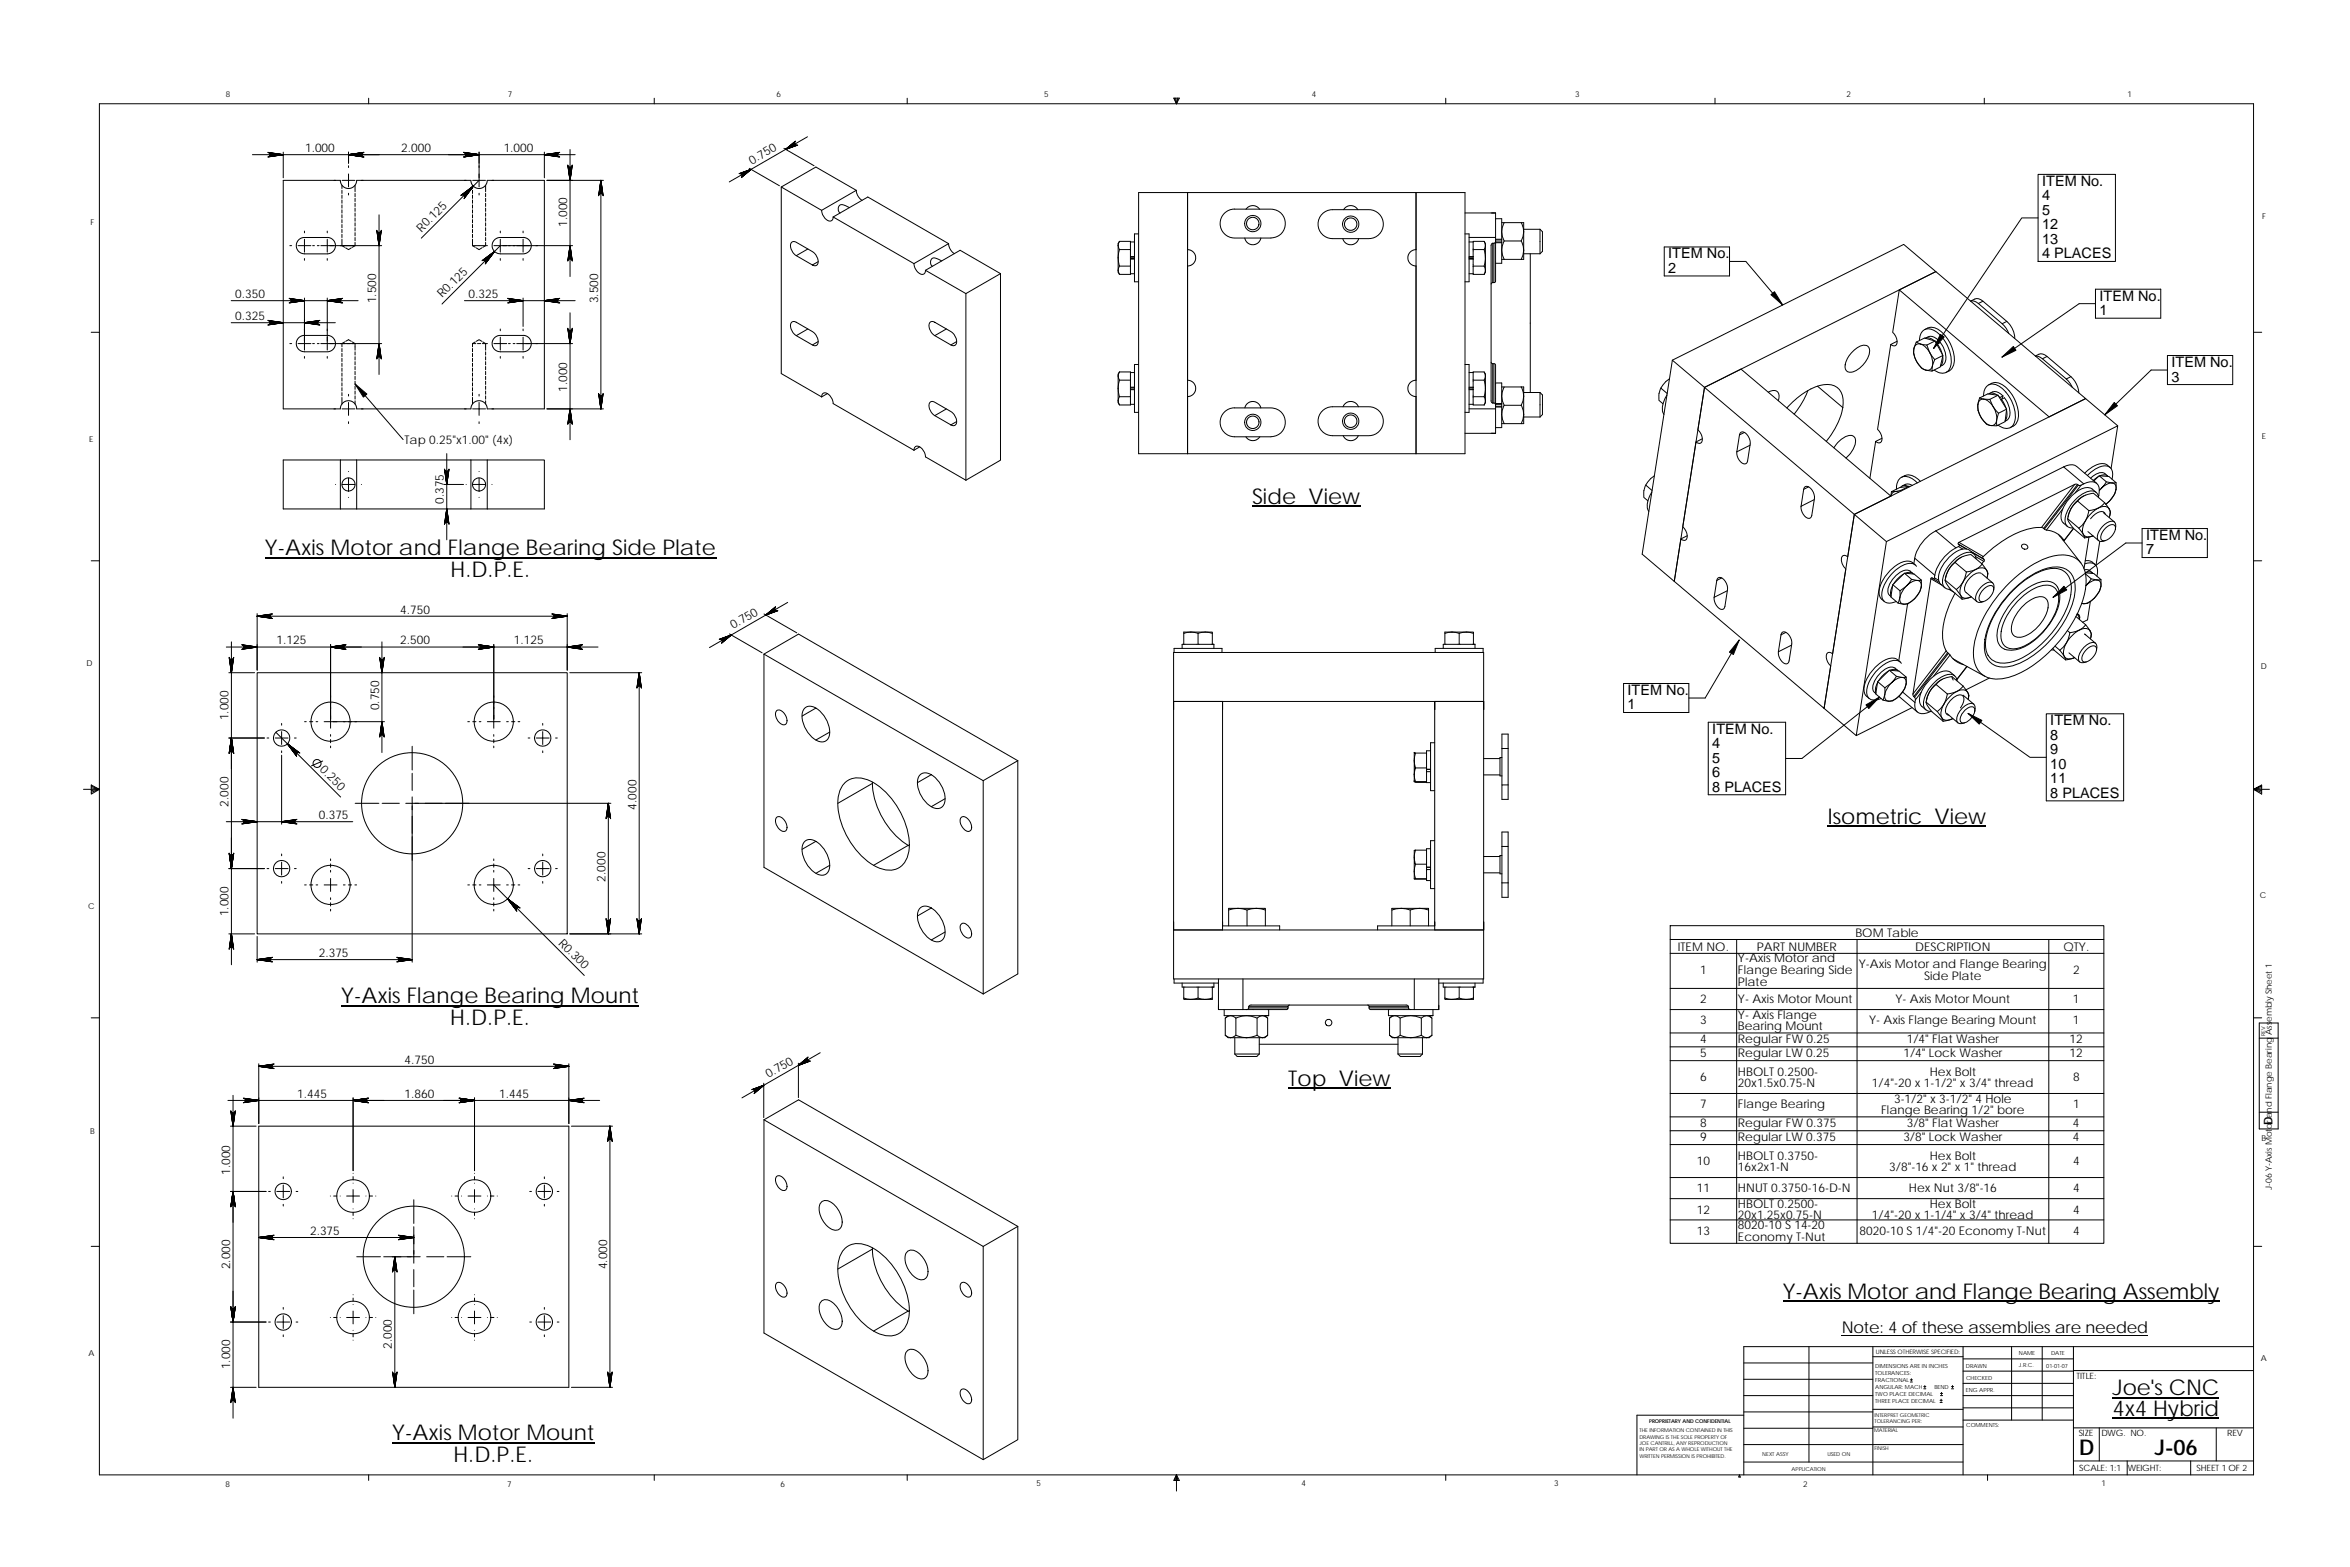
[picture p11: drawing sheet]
<svg xmlns="http://www.w3.org/2000/svg" width="914mm" height="610mm" viewBox="0 0 914 610" stroke-linecap="round" stroke-linejoin="round" font-family="sans-serif">
<defs><g id="words">
<g font-size="8.4">
<text x="487.2" y="195.9">Side View</text>
<text x="103.1" y="216.1">Y-Axis Motor and Flange Bearing Side Plate</text>
<text x="175.3" y="224.5">H.D.P.E.</text>
<text x="711.2" y="320.4">Isometric View</text>
<text x="132.8" y="390.2">Y-Axis Flange Bearing Mount</text>
<text x="175.2" y="398.7">H.D.P.E.</text>
<text x="501.3" y="422.4">Top View</text>
<text x="693.7" y="505.2">Y-Axis Motor and Flange Bearing Assembly</text>
<text x="822" y="542.7">Joe's CNC</text>
<text x="822.2" y="550.8">4x4 Hybrid</text>
<text x="152.6" y="560.4">Y-Axis Motor Mount</text>
<text x="176.4" y="568.8">H.D.P.E.</text>
<text x="809.1" y="566.1">D</text>
<text x="838.5" y="566">J-06</text>
</g>
<text font-size="6.3" x="716.6" y="518.8">Note: 4 of these assemblies are needed</text>
<g font-size="5.6">
<text x="794.6" y="72.3">ITEM No.</text>
<text x="794.6" y="78">4</text>
<text x="794.6" y="83.6">5</text>
<text x="794.6" y="89.2">12</text>
<text x="794.6" y="94.9">13</text>
<text x="649.1" y="100.5">ITEM No.</text>
<text x="794.6" y="100.5">4 PLACES</text>
<text x="649.1" y="106.2">2</text>
<text x="816.9" y="116.9">ITEM No.</text>
<text x="816.9" y="122.6">1</text>
<text x="844.9" y="142.8">ITEM No.</text>
<text x="844.9" y="148.4">3</text>
<text x="835.1" y="215.7">7</text>
<text x="835.1" y="210.1">ITEM No.</text>
<text x="633.3" y="276">1</text>
<text x="633.3" y="270.4">ITEM No.</text>
<text x="666.3" y="285.4">ITEM No.</text>
<text x="797.8" y="282.2">ITEM No.</text>
<text x="797.8" y="287.8">8</text>
<text x="666.3" y="291.1">4</text>
<text x="797.8" y="293.4">9</text>
<text x="666.3" y="296.7">5</text>
<text x="797.8" y="299.1">10</text>
<text x="666.3" y="302.3">6</text>
<text x="797.8" y="304.7">11</text>
<text x="666.3" y="308">8 PLACES</text>
<text x="797.8" y="310.4">8 PLACES</text>
</g>
<g font-size="4.7">
<text x="118.7" y="59.2">1.000</text>
<text x="156.1" y="59.2">2.000</text>
<text x="196" y="59.2">1.000</text>
<text x="292.5" y="64" transform="rotate(-30 292.5 64)">0.750</text>
<text x="220.7" y="88.2" transform="rotate(-90 220.7 88.2)">1.000</text>
<text x="164" y="90.5" transform="rotate(-45 164 90.5)">R0.125</text>
<text x="91.5" y="116">0.350</text>
<text x="146.4" y="118" transform="rotate(-90 146.4 118)">1.500</text>
<text x="172" y="116.1" transform="rotate(-45 172 116.1)">R0.125</text>
<text x="182.3" y="116">0.325</text>
<text x="232.7" y="118" transform="rotate(-90 232.7 118)">3.500</text>
<text x="91.5" y="124.5">0.325</text>
<text x="220.7" y="152.5" transform="rotate(-90 220.7 152.5)">1.000</text>
<text x="157.4" y="172.8">Tap 0.25&quot;x1.00&quot; (4x)</text>
<text x="172.7" y="196" transform="rotate(-90 172.7 196)">0.375</text>
<text x="155.7" y="238.7">4.750</text>
<text x="285.3" y="244.9" transform="rotate(-30 285.3 244.9)">0.750</text>
<text x="107.6" y="250.7">1.125</text>
<text x="155.7" y="250.7">2.500</text>
<text x="199.9" y="250.7">1.125</text>
<text x="88.9" y="280.2" transform="rotate(-90 88.9 280.2)">1.000</text>
<text x="147.5" y="276.3" transform="rotate(-90 147.5 276.3)">0.750</text>
<text x="124.2" y="299.7" transform="rotate(45 124.2 299.7)">0.250</text>
<text x="88.9" y="313.8" transform="rotate(-90 88.9 313.8)">2.000</text>
<text x="247.6" y="315" transform="rotate(-90 247.6 315)">4.000</text>
<text x="124" y="318.6">0.375</text>
<text x="235.6" y="342.9" transform="rotate(-90 235.6 342.9)">2.000</text>
<text x="88.9" y="356.4" transform="rotate(-90 88.9 356.4)">1.000</text>
<text x="721.9" y="364.5">BOM Table</text>
<text x="217" y="367.1" transform="rotate(45 217 367.1)">R0.300</text>
<text x="652.8" y="369.9">ITEM NO.</text>
<text x="683.6" y="369.9">PART NUMBER</text>
<text x="745.2" y="369.9">DESCRIPTION</text>
<text x="802.9" y="369.9">QTY.</text>
<text x="124" y="372.3">2.375</text>
<text x="676.3" y="374.4">Y-Axis Motor and</text>
<text x="723.3" y="376.7">Y-Axis Motor and Flange Bearing</text>
<text x="661.5" y="378.9">1</text>
<text x="676.3" y="378.9">Flange Bearing Side</text>
<text x="676.3" y="383.5">Plate</text>
<text x="748.8" y="381.2">Side Plate</text>
<text x="806.6" y="378.9">2</text>
<text x="661.5" y="390.3">2</text>
<text x="676.3" y="390.3">Y- Axis Motor Mount</text>
<text x="737.6" y="390.3">Y- Axis Motor Mount</text>
<text x="806.6" y="390.3">1</text>
<text x="661.5" y="398.5">3</text>
<text x="676.3" y="396.3">Y- Axis Flange</text>
<text x="676.3" y="400.8">Bearing Mount</text>
<text x="727.3" y="398.6">Y- Axis Flange Bearing Mount</text>
<text x="806.6" y="398.6">1</text>
<text x="661.5" y="405.8">4</text>
<text x="676.3" y="405.8">Regular FW 0.25</text>
<text x="741.9" y="405.8">1/4&quot; Flat Washer</text>
<text x="805.3" y="405.8">12</text>
<text x="157.4" y="413.8">4.750</text>
<text x="661.5" y="411.2">5</text>
<text x="676.3" y="411.2">Regular LW 0.25</text>
<text x="740.6" y="411.2">1/4&quot; Lock Washer</text>
<text x="805.3" y="411.2">12</text>
<text x="299" y="419.4" transform="rotate(-30 299 419.4)">0.750</text>
<text x="676.3" y="418.4">HBOLT 0.2500-</text>
<text x="750.9" y="418.4">Hex Bolt</text>
<text x="661.5" y="420.7">6</text>
<text x="676.3" y="423">20x1.5x0.75-N</text>
<text x="728.4" y="423">1/4&quot;-20 x 1-1/2&quot; x 3/4&quot; thread</text>
<text x="806.6" y="420.7">8</text>
<text x="115.6" y="427.1">1.445</text>
<text x="157.4" y="427.1">1.860</text>
<text x="194.2" y="427.1">1.445</text>
<text x="661.5" y="431.2">7</text>
<text x="676.3" y="431.2">Flange Bearing</text>
<text x="737" y="428.9">3-1/2&quot; x 3-1/2&quot; 4 Hole</text>
<text x="806.6" y="431.2">1</text>
<text x="732" y="433.5">Flange Bearing 1/2&quot; bore</text>
<text x="884.3" y="437.8" transform="rotate(-90 884.3 437.8)">D</text>
<text x="661.5" y="438.4">8</text>
<text x="661.5" y="443.8">9</text>
<text x="676.3" y="438.4">Regular FW 0.375</text>
<text x="676.3" y="443.8">Regular LW 0.375</text>
<text x="740.6" y="443.8">3/8&quot; Lock Washer</text>
<text x="741.9" y="438.4">3/8&quot; Flat Washer</text>
<text x="806.6" y="443.8">4</text>
<text x="806.6" y="438.4">4</text>
<text x="660.2" y="453.4">10</text>
<text x="676.3" y="451.1">HBOLT 0.3750-</text>
<text x="676.3" y="455.6">16x2x1-N</text>
<text x="735.1" y="455.6">3/8&quot;-16 x 2&quot; x 1&quot; thread</text>
<text x="750.9" y="451.1">Hex Bolt</text>
<text x="806.6" y="453.4">4</text>
<text x="89.6" y="457.1" transform="rotate(-90 89.6 457.1)">1.000</text>
<text x="660.2" y="463.9">11</text>
<text x="676.3" y="463.9">HNUT 0.3750-16-D-N</text>
<text x="742.8" y="463.9">Hex Nut 3/8&quot;-16</text>
<text x="806.6" y="463.9">4</text>
<text x="660.2" y="472.1">12</text>
<text x="676.3" y="469.9">HBOLT 0.2500-</text>
<text x="750.9" y="469.9">Hex Bolt</text>
<text x="806.6" y="472.1">4</text>
<text x="676.3" y="478.1">8020-10 S 14-20</text>
<text x="676.3" y="474.4">20x1.25x0.75-N</text>
<text x="728.4" y="474.4">1/4&quot;-20 x 1-1/4&quot; x 3/4&quot; thread</text>
<text x="120.6" y="480.4">2.375</text>
<text x="660.2" y="480.4">13</text>
<text x="676.3" y="482.7">Economy T-Nut</text>
<text x="723.6" y="480.4">8020-10 S 1/4&quot;-20 Economy T-Nut</text>
<text x="806.6" y="480.4">4</text>
<text x="89.6" y="493.8" transform="rotate(-90 89.6 493.8)">2.000</text>
<text x="236.2" y="493.8" transform="rotate(-90 236.2 493.8)">4.000</text>
<text x="152.5" y="524.7" transform="rotate(-90 152.5 524.7)">2.000</text>
<text x="89.6" y="532.7" transform="rotate(-90 89.6 532.7)">1.000</text>
</g>
<g font-size="3.4">
<text x="884" y="462.9" transform="rotate(-90 884 462.9)">J-06 Y-Axis Motor and Flange Bearing Assembly Sheet 1</text>
<text x="808" y="536.6">TITLE:</text>
<text x="808.8" y="558.6">SIZE</text>
<text x="817.6" y="558.7">DWG. NO.</text>
<text x="866.6" y="558.8">REV</text>
<text x="809" y="572.2">SCALE: 1:1</text>
<text x="827.9" y="572.3">WEIGHT:</text>
<text x="854.7" y="572.2">SHEET 1 OF 2</text>
</g>
<g font-size="3.2">
<text x="87.9" y="37.9">8</text>
<text x="197.7" y="37.8">7</text>
<text x="302.2" y="37.8">6</text>
<text x="406.3" y="37.9">5</text>
<text x="510.4" y="37.7">4</text>
<text x="612.9" y="37.8">3</text>
<text x="718.5" y="37.8">2</text>
<text x="827.8" y="37.8">1</text>
<text x="35.3" y="87.4">F</text>
<text x="880.3" y="85.2">F</text>
<text x="34.7" y="172">E</text>
<text x="880.1" y="170.9">E</text>
<text x="33.6" y="259.1">D</text>
<text x="879.6" y="260.4">D</text>
<text x="34.2" y="353.5">C</text>
<text x="879.3" y="349.5">C</text>
<text x="35.1" y="441.2">B</text>
<text x="880" y="444.1">B</text>
<text x="34.4" y="527.5">A</text>
<text x="879.7" y="529.4">A</text>
<text x="87.7" y="578.3">8</text>
<text x="197.3" y="578.4">7</text>
<text x="303.7" y="578.3">6</text>
<text x="403.3" y="578.2">5</text>
<text x="506.4" y="578.2">4</text>
<text x="604.7" y="578.3">3</text>
<text x="701.6" y="578.3">2</text>
<text x="817.8" y="578.3">1</text>
</g>
<text font-size="2.4" x="729.9" y="526.8">UNLESS OTHERWISE SPECIFIED:</text>
<g font-size="2.2">
<text x="785.6" y="527.2">NAME</text>
<text x="798.1" y="527.3">DATE</text>
<text x="729.7" y="532.3">DIMENSIONS ARE IN INCHES</text>
<text x="765" y="532">DRAWN</text>
<text x="785.6" y="531.9">J.R.C.</text>
<text x="796.2" y="532">01-01-07</text>
<text x="729.7" y="535">TOLERANCES:</text>
<text x="729.7" y="537.7">FRACTIONAL</text>
<text x="765" y="536.9">CHECKED</text>
<text x="729.7" y="542.9">TWO PLACE DECIMAL</text>
<text x="729.7" y="545.6">THREE PLACE DECIMAL</text>
<text x="729.7" y="540.3">ANGULAR: MACH</text>
<text x="752.7" y="540.3">BEND</text>
<text x="764.9" y="541.5">ENG APPR.</text>
<text x="765" y="555.2">COMMENTS:</text>
</g>
<g font-size="2.1">
<text x="685.7" y="566.3">NEXT ASSY</text>
<text x="711" y="566.3">USED ON</text>
<text x="697.1" y="572.1">APPLICATION</text>
</g>
<g font-size="2">
<text x="881.4" y="403.1" transform="rotate(-90 881.4 403.1)">REV</text>
<text x="729.4" y="551.2">INTERPRET GEOMETRIC</text>
<text x="637.9" y="557.1">THE INFORMATION CONTAINED IN THIS</text>
<text x="641.7" y="553.5">PROPRIETARY AND CONFIDENTIAL</text>
<text x="729.3" y="557.3">MATERIAL</text>
<text x="729.4" y="553.7">TOLERANCING PER:</text>
<text x="637.9" y="562.1">JOE CANTRILL, ANY REPRODUCTION</text>
<text x="637.9" y="559.6">DRAWING IS THE SOLE PROPERTY OF</text>
<text x="637.9" y="564.7">IN PART OR AS A WHOLE WITHOUT THE</text>
<text x="637.9" y="567.2">WRITTEN PERMISSION IS PROHIBITED.</text>
<text x="729.3" y="564.1">FINISH</text>
</g>
</g></defs>
<g fill="none" stroke="#000" stroke-width=".39">
<path d="M143.4 38.2v2.2M254.6 38.2v2.2M353 38.2v2.2M456.7 38.2h2.2l-1.1 2.2zM456.9 38.2l.9 2.2M457.4 38.2l.4 2.2M458.1 38.2l-.3 2.2M458.4 38.2l-.6 2.2M562.5 38.2v2.2M667.3 38.2v2.2M772.1 38.2v2.2M38.7 40.4h838.2v533.4h-838.2z"/>
<path d="M104.2 59.3l6 .9zM104.5 59.4l5.7 .8zM104.8 59.5l5.4 .7-5.3-.4zM104.9 59.8l5.3 .4-5.1-.2zM110.2 59.2v10M135.6 59.2v4.3M186.4 59.2v13.5M211.8 59.2v10M221.8 58.2v49.4M305 57.7l11.8 6.8M314.2 53.2l-30.4 17.6M98.2 60.2h125.6"/>
<path d="M104.2 61.1l6-.9zM104.5 61l5.7-.8zM104.9 60.6l5.3-.4-5.4 .6zM105.1 60.3l5.1-.1-5.3 .4zM105.1 60l5.1 .2-5.1 .1zM105.1 60.2h5.1M110.2 70.2h22.2l.3 1.2 .7 1 .9 .7 1.3 .2 1.3-.2 1-.7 .6-1 .3-1.2h44.4l.3 1.2 .6 1 1 .7 1.3 .2 1.3-.2 1-.7 .6-1 .3-1.2h22.2v88.9h-22.2l-.3-1.3-.6-1-1.9-.9-1.5 .2-1.2 .7-.6 1-.3 1.3h-44.4l-.3-1.3-.6-1-1.9-.9-1.5 .2-1.1 .7-.7 1-.3 1.3h-22.2zM133.1 72.1v1.3M133.1 74v1.3M133.1 75.9v1.3M133.1 77.8v1.3M133.1 79.7v1.3"/>
<path d="M133.1 70.2h5M135.6 64.5v.7M135.6 67.7v5M135.6 75.2v.7M138.2 72.1v2.5M138.2 75.2v1.3M138.2 77.2v1.2M138.2 79.1v1.2M183.9 72.1v1.3M183.9 74v1.3M183.9 75.9v1.3M183.9 77.8v1.3"/>
<path d="M183.9 79.7v1.3M183.9 70.2h5M186.4 75.2v.7M186.4 70.2l-22.5 22.4M189 72.1v2.5M189 75.2v1.3M189 77.2v1.2M189 79.1v1.2M212.8 70.2h22M233.8 70.2v88.9M291.5 65.5l11.8 6.8M304 72.7v72.6l15.7 9.1"/>
<path d="M304 72.7l13.5-7.7 15.7 9M304 72.7l15.7 9.1M333.2 74l-13.5 7.8M333.2 74a4.9 4.9 0 0 0 2.2 3.9M551 74.9h-88.9v22.2l1.3 .3 .9 .6 .7 1 .3 1.3-.3 1.3-.7 1-.9 .6-1.3 .3M551 74.9h19v101.6h-127v-101.6h19.1v101.6M551 74.9v101.6M793 67.8h30.1v33.9h-30.1zM112.8 95.6h.7M116 95.6h5M116.2 93.3l1.9-.9h9.9l1.3 .6 .7 .8 .5 1.1v1.3l-.8 1.5-1.7 1h-10.2l-1.6-.9-.8-1.4v-1.7zM118.5 89.9v.7"/>
<path d="M118.5 93.1v5M121.6 95.6h.7M123.5 95.6h.7M124.8 95.6h23.7M127.3 89.9v.7M127.3 93.1v5M133.1 95.6h5.1M133.1 93v2.6M133.1 81.6v1.3M133.1 83.5v1.3M133.1 85.4v1.3M133.1 87.3v1.3"/>
<path d="M133.1 89.2v1.3M133.1 91.1v1.3M133.1 95.6l1 .6M136.7 96.4l-1.1 .7-1.1-.6M138.2 81v1.2M138.2 82.9v1.2M138.2 84.8v1.2M138.2 86.7v1.2M138.2 88.6v1.3M138.2 90.5v1.3M138.2 92.4v1.3M138.2 94.3v1.3"/>
<path d="M138.2 95.6l-1.1 .6M147.5 83.6v62.1M183.9 95.6h5.1M183.9 93v2.6M183.9 81.6v1.3M183.9 83.5v1.3M183.9 85.4v1.3M183.9 87.3v1.3M183.9 89.2v1.3M183.9 91.1v1.3M183.9 95.6l1 .6M187.5 96.4l-1.1 .7-1.1-.6"/>
<path d="M189 81v1.2M189 82.9v1.2M189 84.8v1.2M189 86.7v1.2M189 88.6v1.3M189 90.5v1.3M189 92.4v1.3M189 94.3v1.3M189 95.6l-1.1 .6M189 95.6h.7M192.2 95.6h30.6M192.4 93.3l1.9-.9h9.9l1.3 .6 .7 .8 .5 1.1v1.3l-.9 1.6-1.6 .9h-10.2l-1.6-.9-.8-1.4v-1.7z"/>
<path d="M194.7 89.9v.7M194.7 93.1v5M194.7 95.6l-22.7 22.7M203.5 89.9v.7M203.5 93.1v5M308 94.3l.6-.3 .8 .1 6.7 3.8a4.2 4.2 0 0 1 1.9 5.1l-.7 .4-.8-.1-6.7-3.8a4.2 4.2 0 0 1-1.8-5.2zM314.3 96.9l-4.5 2.6M319.7 81.8a4.2 4.2 0 0 0 3.5 4.2l.6-.4 .4-1.2M324.2 84.4l31.4 18.2M324.2 84.4l13.5-7.8 31.4 18.2M330.5 80.8l-1.5-.8a1.8 1.8 0 0 0-2.7 .2 1.8 1.8 0 0 0 .6 2.7M369.1 94.8l-13.5 7.8"/>
<path d="M369.1 94.8a5 5 0 0 0 2.2 3.9M435.1 95.5v4.8M435.6 93.9h4.3v3.2h-4.3l-.5-1.6M435.6 93.9l-.5 .8v.8M435.6 93.9l-.5 1.6M435.6 97.1l-.5 3.2M439.9 97.1v6.4h-4.3l-.5-3.2M439.9 99.8h1.5M439.9 94.1h1.5M443 91h-1.6v18.6h1.6M476.4 83l2.1-1.4 1.8-.3 14.2 .1a5.6 5.6 0 0 1 5.6 5.6 5.6 5.6 0 0 1-5.6 5.6h-14.1a5.6 5.6 0 0 1-5.2-3.5 5.6 5.6 0 0 1 1.2-6.1zM484.4 92.6l1 1.8 1.9 .8 1.2-.1 1.1-.7 1-1.8"/>
<path d="M484.8 81.4l1.3-1.1 1.6-.3 1.3 .4 1.1 1M518.5 81.6a5.6 5.6 0 0 0-5.6 5.6 5.6 5.6 0 0 0 5.6 5.6h14.1a5.6 5.6 0 0 0 5.6-5.6 5.6 5.6 0 0 0-5.6-5.6h-14.1M522.5 92.8l1 1.7 1.9 .7 1-.1 1.1-.5 1.2-1.8M522.8 81.6l1.1-1.1 1.5-.5 1.8 .4 1.1 1.2M551 97.1l-1.3 .3-1 .6-.9 1.9 .2 1.5 .7 1.2 1 .6 1.3 .3M570 82.8h11.9M570 91h1.6v2.7v15.9h-1.6M571.6 92.4h10.3M571.6 94.1h1.6M571.6 99.8h1.6M573.2 94.1v-.2h4.3l.5 1.6M573.2 97.1h4.3"/>
<path d="M573.2 94.1v12.6h4.3M577.5 97.1l.5 3.2M577.5 93.9l.5 .8v.8M578 95.5l-.5 1.6M578 95.5v4.8M580.2 82.8h.6M580.8 94.6v15.3l-.6 .6M580.8 94.6h.5M580.8 94.6l-.6 .8v60.7l.6 .7M581.3 82.8h.6M581.3 94.6v15.3M581.9 92.4v17l-.6 .5"/>
<path d="M581.9 82.8v9.6M581.9 94.1h2.4M581.9 93.4h2.4M581.9 85.1h2.4v8M581.9 93.1h2.4M581.9 94.4h2.4M581.9 93.7l-.1 .6-.5 .3M584.3 94.4v8h-2.4M584.3 93.1v1.3M584.3 86.6h1M585.3 93.7l-.3 .6a7.1 7.1 0 0 0 .3 6.6M585.3 93.7h6.6"/>
<path d="M591.9 86.6l.8 2.1 .2 1.5M591.9 93.7l.8 2.1 .2 1.5M591.9 86.6h1v3.6M591.9 86.6h-6.6l-.3 .6a7 7 0 0 0 .3 6.5M592.9 89.2h6.3M592.9 90.2v7.1M592.9 97.3v3.6h-8.6M592.9 98.7h6.3M592.9 90.2l-.3 1.9-.7 1.6M592.9 97.3l-.3 1.9-.7 1.7M595.4 98.7v54M599.2 89.2v9.5"/>
<path d="M599.2 89.2l1 .9v7.7l-1 .9M647.6 96.1h25.4v11.3h-25.4zM793 84.8h-6.3l-34.3 50.8M90 117h49.3M112.5 116.1l6 .9zM112.5 117.9l6-.9zM112.8 116.2l5.7 .8zM112.8 117.8l5.7-.8zM113 116.3l5.5 .7zM113.2 116.5l5.3 .5-5.2-.2zM113.2 117.4l5.3-.4-5.5 .6zM113.3 116.8l5.2 .2-5.2 .1z"/>
<path d="M113.3 117.1l5.2-.1-5.3 .4zM118.5 100.6v.7M118.5 116v20.2M127.3 100.6v.7M127.3 116v20.2M180.7 117h43.1M194.7 100.6v.7M203.5 100.6v.7M203.5 116v11M318.4 101.8l-2.3 1.3M355.6 102.6a4.2 4.2 0 0 0 3.5 4.1l.7-.4 .3-1.1M360.1 105.2l15.7 9"/>
<path d="M360.1 105.2l13.5-7.8 15.7 9M366.4 101.5a4.6 4.6 0 0 0-3.8-.9l-.2 .3a2.12 2.12 0 0 0 .4 2.7M375.8 114.2v72.6M389.3 106.4v72.6l-13.5 7.8M389.3 106.4l-13.5 7.8M435.1 100.3v4.8M435.1 105.1v.8l.5 .8M435.6 103.5l-.5 1.6M439.9 103.5v3.2h-4.3l-.5-1.6M439.9 106.5h1.5M439.9 100.8h1.5M439.9 100.1h1.5"/>
<path d="M439.9 100.6h1.5M571.6 106.5h1.6M571.6 100.1h1.6M571.6 100.6h1.6M571.6 100.8h1.6M573.2 103.5h4.3M577.5 103.5l.5 1.6M578 100.3l-.5 3.2M578 105.1l-.5 1.6M578 100.3v4.8M578 105.1v.8l-.5 .8M580.8 109.9h.5"/>
<path d="M673 101.7h6.3l14.3 16.9M753.2 105.7l58.3 49.4-14.2 7.1-58.3-49.4-2.5 16.5a4.6 4.6 0 0 1 1.5 4.7 1.41 1.41 0 0 1-2.3 0l-5.1 33a4.6 4.6 0 0 1 1.5 4.8 1.39 1.39 0 0 1-2.3-.1l-2.2 14.4M753.2 105.7l-14.2 7.1M753.2 105.7l-12.5-10.6-90 45M753.2 105.7l-90 45M769.8 118.1a3.1 3.1 0 0 0-3-.9 3.3 3.3 0 0 1 4.8 0l9.3 7.8M769.8 118.1l9.3 7.8M771.6 117.2l-1.8 .9M815.4 118.1h-6.4l-30 20.8M815.4 112.5h25.4v11.3h-25.4zM35.5 129.3h3.2M90 125.5h40.5"/>
<path d="M104.2 124.6l6 .9zM104.2 126.4l6-.9zM104.5 124.7l5.7 .8zM104.5 126.3l5.7-.8zM104.8 124.9l5.4 .6-5.3-.4zM104.9 125.1l5.3 .4-5.1-.1zM104.9 126l5.3-.5-5.4 .7zM105.1 125.4l5.1 .1-5.1 .2zM105.1 125.7l5.1-.2-5.3 .5zM112.8 133.7h.7M116 133.7h5M116.2 131.4l1.9-.9h9.9l1.3 .6 .7 .8 .5 1.1v1.3l-.9 1.6-1.6 .9h-10.2l-1.6-.9-.8-1.4v-1.7z"/>
<path d="M118.5 125.5l6 .9zM118.5 125.5l5.7 .8zM118.5 125.5l5.2 .5 .2 .2zM118.5 125.5l5.1 .2 .1 .3zM118.5 125.5l5.1-.1v.3zM118.5 125.5l5.2-.4-.1 .3zM118.5 125.5l5.4-.6-.2 .2zM118.5 125.5l5.7-.8zM118.5 125.5l6-.9zM118.5 138.7v.7M121.6 133.7h.7M123.5 133.7h.7"/>
<path d="M124.8 133.7h23.7M127.3 138.7v.7M133.1 133.7v1.2M133.1 135.6v1.2M133.1 137.5v1.2M133.1 139.4v1.3M133.1 133.7h1.2M134.1 133l-1.1 .6M134.5 132.8l1.1-.7 1.1 .7M135 133.7h1.2M136.9 133.7h1.3M137.1 133l1.1 .7"/>
<path d="M138.2 133.7v2.5M138.2 136.9v1.2M138.2 138.8v1.2M183.9 133.7v1.2M183.9 135.6v1.2M183.9 137.5v1.2M183.9 139.4v1.3M183.9 133.7h1.2M184.9 133l-1 .6M185.3 132.8l1.1-.7 1.1 .7M185.8 133.7h1.2M187.7 133.7h1.3"/>
<path d="M187.9 133l1.1 .7M188.7 133.7h1M189 133.7v2.5M189 136.9v1.2M189 138.8v1.2M192.2 133.7h5M192.4 131.4l1.9-.9h9.9l1.3 .6 .7 .8 .5 1.1v1.3l-.8 1.5-1.7 1h-10.2l-1.6-.9-.8-1.4v-1.7zM194.7 128v.7M194.7 131.2v5M194.7 138.7v.7M197.8 133.7h.7M199.7 133.7h.7"/>
<path d="M201 133.7h21.8M203.5 128v.7M203.5 131.2v5M203.5 138.7v.7M221.8 121.7v49.4M308 125.5l.6-.4 .8 .1 6.7 3.8a4.2 4.2 0 0 1 1.9 5.1l-.7 .4-.8-.1-6.7-3.8a4.2 4.2 0 0 1-1.8-5.1zM314.3 128l-4.5 2.6M318.4 132.9l-2.3 1.3M361.8 125.5l.7-.4 .8 .1 6.7 3.8a4.2 4.2 0 0 1 1.9 5.1l-.7 .4-.8-.1-6.7-3.8a4.2 4.2 0 0 1-1.9-5.1zM368.2 128l-4.5 2.6M372.2 132.9l-2.2 1.3M720.8 136.8l.8-.7a4.5 4.5 0 0 1 5.2-1.4 4.1 4.1 0 0 1-.2 4.9 9.2 9.2 0 0 1-7 5.2 2.51 2.51 0 0 1-1.4-3.9l.8-1.7z"/>
<path d="M738.2 132.8l-2.5 1.2M745.6 133.1a6.8 6.8 0 0 0 .2 7.7l1.8 2.4 1.9 .8 2.3 .4M745.6 133.1l1.7 .8M746.9 132.5a4 4 0 0 1 3.5-4.6 11 11 0 0 1 7.7 7.4 9 9 0 0 1-.2 9.1 4.1 4.1 0 0 1-5.3-.4M747.3 133.9a6.8 6.8 0 0 1 3.6 3.3M747.3 133.9a2.42 2.42 0 0 0-2.6 3.3 8 8 0 0 0 5.1 6.9l1.4-.5 .7-1.3M747.3 133.9l2.4 .3M748.9 128.2a5.2 5.2 0 0 1 6.9 1.2 14.1 14.1 0 0 1 4.3 12.9 4.1 4.1 0 0 1-2.9 2.6M749.7 134.2l1.2 3M750.9 137.2a7.8 7.8 0 0 1 1 5.1M752.6 132.5l-.2-.1a3.2 3.2 0 0 0-3.3-.8l1.2-.6a3.6 3.6 0 0 1 4.1 1.6M752.8 139.9l-.9 2.4"/>
<path d="M752.9 132.7l-4.1-1.2-3.2 1.6M752.9 132.7l3.1 5.6-3.2 1.6-1.9-2.7M752.9 132.7l-3.2 1.5M753.3 133.2h-.1M753.9 133.9l1.1-.6a9 9 0 0 1 1.9 7.6l-.4 .6-1.5 1M753.9 133.9l-.2 .2M753.9 133.9l1.3 2.2 .6 1.7M754.4 132.6l-1.1 .6M754.4 132.6l-.4 1.2M755.9 138.6a4.3 4.3 0 0 1-.9 3.8M756 138.3l-1 4.5-3.2 1.6 .1-2.1M779.1 125.9l1.5 1.8 1 2"/>
<path d="M780.9 125a9.2 9.2 0 0 1 3 6.7M780.9 125l-1.8 .9M792 138.5a3.2 3.2 0 0 1 4.5 .2l9.3 7.8M792 138.6a3.3 3.3 0 0 1 2.7 1l9.3 7.8M796.5 138.7l-1.8 .9M843.4 138.3h25.4v11.3h-25.4zM876.9 129.3h3.1M133.1 154.6v2.6M133.1 141.3v1.3M133.1 143.2v1.3M133.1 145.1v1.3M133.1 147v1.3"/>
<path d="M133.1 148.9v1.3M133.1 150.8v1.3M133.1 152.7v1.3M133.1 159.1h5M135.6 153.4v.7M135.6 156.6v5M138.2 140.7v1.2M138.2 142.6v1.2M138.2 144.5v1.3M138.2 146.4v1.3M138.2 148.3v1.3M138.2 150.2v1.3"/>
<path d="M138.2 152.1v1.3M138.2 154v1.3M138.2 155.9v1.3M138.2 149.4l18.7 21.6M183.9 154.6v2.6M183.9 141.3v1.3M183.9 143.2v1.3M183.9 145.1v1.3M183.9 147v1.3M183.9 148.9v1.3M183.9 150.8v1.3M183.9 152.7v1.3"/>
<path d="M183.9 159.1h5M186.4 153.4v.7M186.4 156.6v5M189 140.7v1.2M189 142.6v1.2M189 144.5v1.3M189 146.4v1.3M189 148.3v1.3M189 150.2v1.3M189 152.1v1.3M189 154v1.3M189 155.9v1.3"/>
<path d="M212.8 159.1h22M319.7 154.4a1.46 1.46 0 0 1 .9-1.6 1.46 1.46 0 0 1 1.7 .6 5 5 0 0 1 1.9 3.6l31.4 18.2M321.9 153.1l-2.2 1.3M361.8 156.6l.7-.4 .8 .1 6.7 3.8a4.2 4.2 0 0 1 1.9 5.1l-.7 .4-.8-.1-6.7-3.8a4.2 4.2 0 0 1-1.9-5.1zM368.2 159.1l-4.5 2.6M435.1 146.3v4.8M435.1 151.1v4.8M435.1 155.9v.8l.5 .8M435.6 144.7h4.3v3.2h-4.3l-.5-1.6M435.6 144.7l-.5 .8v.8M435.6 144.7l-.5 1.6M435.6 147.9l-.5 3.2"/>
<path d="M435.6 154.3l-.5 1.6M439.9 147.9v6.4h-4.3l-.5-3.2M439.9 154.3v3.2h-4.3l-.5-1.6M439.9 157.3h1.5M439.9 150.6h1.5M439.9 151.6h1.5M439.9 144.9h1.5M439.9 150.9h1.5M439.9 151.4h1.5M443 141.8h-1.6v18.6h1.6M462.1 147.9l1.3 .3 .9 .6 .7 1 .3 1.3-.3 1.3-.7 1-.9 .6-1.3 .3M484.4 158.7l1-1.7 1.8-.8 1.1 .1 1.1 .5 .8 .9 .4 1"/>
<path d="M514.5 159.9l2.1-1.4 1.8-.3h14.2a5.6 5.6 0 0 1 5.7 5.7 5.6 5.6 0 0 1-5.7 5.6h-14.1a5.6 5.6 0 0 1-5.2-3.5 5.6 5.6 0 0 1 1.2-6.1zM522.6 158.2l1-1.3 1.6-.7 1.9 .4 .9 .6 .6 1M551 147.9l-1.3 .3-1 .6-.9 1.9 .2 1.5 .7 1.2 1 .6 1.3 .3M570 141.8h1.6v2.7v15.9h-1.6M571.6 159h10.3M571.6 157.3h1.6M571.6 150.9h1.6M571.6 151.4h1.6M571.6 144.9h1.6M571.6 150.6h1.6M571.6 151.6h1.6M573.2 147.9h4.3"/>
<path d="M573.2 154.3h4.3M577.5 147.9l.5 3.2M577.5 154.3l.5 1.6M577.5 144.7l.5 .8v.8M578 146.3l-.5 1.6M578 151.1l-.5 3.2M578 146.3v4.8M578 155.9l-.5 1.6M578 151.1v4.8M578 155.9v.8l-.5 .8M578 146.3l-.5-1.6h-4.3v12.8h4.3M580.2 140.9l.6 .6v15.3"/>
<path d="M580.8 141.5l.9 .1 .2 .4v17M580.8 156.8h.5M581.3 156.8l.4 .1 .2 .8M581.3 141.5v15.3M581.9 159v9.6M581.9 157.3h2.4M581.9 158.1h2.4M581.9 149h2.4v8M581.9 157h2.4M581.9 158.3h2.4M584.3 158.3v8h-2.4M584.3 157v1.3"/>
<path d="M584.3 150.5h1M585.3 157.7l-.3 .6a7 7 0 0 0 .3 6.5M585.3 157.7h6.6M591.9 150.5l.8 2.1 .2 1.5M591.9 157.7l.8 2 .2 1.5M591.9 150.5h1v3.6M591.9 150.5h-6.6l-.3 .6a7 7 0 0 0 .3 6.6M592.9 152.7h6.3M592.9 154.1v7.1M592.9 154.1l-.3 1.9-.7 1.7M599.2 152.7v9.5M599.2 152.7l1 .9v7.7l-1 .9"/>
<path d="M646.2 151a8 8 0 0 0-.7 4.7l1.6 1.4M648.6 153.6a7.7 7.7 0 0 0-1.2 7.6M649.6 147.4a9.4 9.4 0 0 0-3.4 3.6l2.5 2.1M650.7 140.1l12.5 10.6M650.7 140.1l-11.7 75.5 12.5 10.6 11.7-75.5M663.2 150.7l58.3 49.4-2.5 16.5-.7-.4a1.48 1.48 0 0 0-1.7 .5 1.48 1.48 0 0 0-.1 1.7l.8 1.8 .9 1.1-5.1 33.1-1.3-.6a1.47 1.47 0 0 0-1.2 2 5.3 5.3 0 0 0 1.7 3.3l-2.5 16.5-58.3-49.4 2.5-16.5 1.3 .5a1.48 1.48 0 0 0 1.2-1.9 5.4 5.4 0 0 0-1.7-3.4l5.1-33a1.43 1.43 0 0 0 1.9 .5 1.43 1.43 0 0 0 .6-1.9 5.3 5.3 0 0 0-1.7-3.3zM663.2 150.7l14.2-7.1 58.4 49.4-14.3 7.1M688 152.6l.4-.2a2.39 2.39 0 0 1 3.1-.1 2.39 2.39 0 0 1 .6 3l-.2 .6M703.5 151.9a33.3 33.3 0 0 1-5.4 9.2M707.2 150.2l9.8 8.4M717 158.6a7.4 7.4 0 0 0-3.2-8.5 12.2 12.2 0 0 0-11 2.2 33.6 33.6 0 0 0-7.5 6.4M717 158.6a29.8 29.8 0 0 1-6.4 13.1"/>
<path d="M769.6 157.4a6.9 6.9 0 0 0 1.4 5.2M769.6 157.4a8.2 8.2 0 0 0 1.4 5.2M770.3 154.8l-.7 2.6M770.3 154.8l1.6 .5M771.8 154.1a3.7 3.7 0 0 1 4.7-4.5 13.7 13.7 0 0 1 7.3 14.9 3.5 3.5 0 0 1-5.7 1.3l-.6-.4M771.9 155.3l2.4 .1M771.9 155.3a2.09 2.09 0 0 0-2.3 2.1M771.9 155.3a7.7 7.7 0 0 1 4.6 9.4 2.7 2.7 0 0 1-4.4-.6l-1.1-1.5M773.8 153.3a2.62 2.62 0 0 1 3.3 .4M773.8 149.7a5.2 5.2 0 0 1 6.9 1.2 14.2 14.2 0 0 1 4.3 12.8 4.2 4.2 0 0 1-2.8 2.7M774.1 153.1l1.1-.6a3.6 3.6 0 0 1 4.2 1.6M777.5 153.8l-4-.6-3.2 1.6"/>
<path d="M777.5 153.8l3.3 5.4-3.2 1.6a12.6 12.6 0 0 1-3.3-5.4M777.5 153.8l-3.2 1.6M777.7 154.2l.5 .4M778.2 154.6l-.1 .2M778.8 155.3l1.1-.6a7.9 7.9 0 0 1 1.5 8.3l-1.2 .9M778.8 155.3l-.2 .3M778.8 155.3l1.7 3.4M779.4 154.1l-.4 1.1M779.4 154.1l-1.2 .5M780.8 159.6v.4a4.6 4.6 0 0 1-.6 3.7M780.8 159.2l-.6 4.8-3.2 1.6a8.6 8.6 0 0 1 .6-4.8M805.8 146.5a9.4 9.4 0 0 1 3.1 6.3"/>
<path d="M805.8 146.5l-1.8 .9 1.5 1.8 .8 1.5M822.7 156.6l1.2 1.3-4.9 3.5zM843.4 144h-6.4l-18 17.4M132.4 178.9h6.4M132.4 178.9h-22.2v19.1h22.2M132.4 178.9v19.1M135.6 164.1v.7M138.8 178.9h44.4M138.8 178.9v19.1M173.8 176.5v33.5M183.2 178.9h6.4M183.2 178.9v19.1"/>
<path d="M186.4 164.1v.7M189.6 178.9h22.2v19.1h-22.2M189.6 178.9v19.1M355.6 175.2a1.45 1.45 0 0 1 .9-1.6 1.45 1.45 0 0 1 1.8 .5 4.9 4.9 0 0 1 1.8 3.6l15.7 9.1M357.9 173.8l-2.3 1.4M372.2 164l-2.2 1.3M476.4 160.3l2.1-1.3 1.8-.3h14.2a5.6 5.6 0 0 1 5.6 5.6 5.6 5.6 0 0 1-5.6 5.6h-14.1a5.6 5.6 0 0 1-5.2-3.4 5.6 5.6 0 0 1 1.2-6.2zM484.8 169.9l1 1.1 1.5 .4 1.6-.3 1.3-1.2M522.6 169.5l1.2 1.4 1.6 .5 1.7-.3 1.4-1.6M570 168.6h11.9M580.2 168.6h.6M581.3 168.6h.6"/>
<path d="M592.9 161.2v3.6h-8.6M592.9 162.2h6.3M592.9 161.2l-.3 1.9-.7 1.7M662.4 170.7l-2.5 1.2M676.8 169.2a1.43 1.43 0 0 1 1.3-1.3 1.43 1.43 0 0 1 1.5 1l.5 .6a4.7 4.7 0 0 1 .9 3.2l-1 6.6a1.43 1.43 0 0 1-1.3 1.2 1.43 1.43 0 0 1-1.5-.9l-.5-.6a4.8 4.8 0 0 1-.9-3.2M676.8 169.2l-1 6.6M678.8 168.2l-2 1M681 173.2l-5.2 2.6M713.6 174.2a9.6 9.6 0 0 1 6.4-4.8 2.21 2.21 0 0 1 1.9 3.2 11.1 11.1 0 0 1-3.6 5.6M732.3 170.5l-2.5 1.2M771 162.6l.1 .2a5.3 5.3 0 0 0 5.9 2.8M824 165.7l-12.5-10.6-90 45"/>
<path d="M130.6 188.5h.1M132.4 198h6.4M133.1 188.5h5M135.6 183.4v.1M135.6 186v5M135.6 193.5h.1M138.8 198h44.4M140.6 188.5h.1M172.8 188.5h7.6M181.4 188.5h.1M183.2 198h6.4M183.9 188.5h5"/>
<path d="M186.4 183.4v.1M186.4 186v5M186.4 193.5h.1M191.4 188.5h.1M640.4 188.7a8.1 8.1 0 0 0-.8 4.8l1.6 1.3M642.7 191.4a7.6 7.6 0 0 0-1.1 7.6M643.7 185.1a9.5 9.5 0 0 0-3.3 3.6l2.4 2.1M701.8 190.4l-1 6.6M701.8 190.4a1.43 1.43 0 0 1 1.3-1.3 1.43 1.43 0 0 1 1.5 .9l1 1.5 .4 1.7-1 7.3a1.43 1.43 0 0 1-1.3 1.2 1.43 1.43 0 0 1-1.5-.9l-.5-.7a4.7 4.7 0 0 1-.9-3.1M703.7 189.4l-1.9 1M705.9 194.4l-5.1 2.6M736 191.3l-.2 1.6"/>
<path d="M738.8 191.5a2.02 2.02 0 0 0-3 1.5M739.6 190.8l.2 .2M739.6 190.8l-3.6 .5M739.9 185.7a5.4 5.4 0 0 1 7.3 1.6M742.5 189.2a2.33 2.33 0 0 0-3 .4M742.8 189.2l-3.2 1.6M742.8 189.2l.2 .2M742.8 189.2l-3.6 .5-3.2 1.6M744.1 188.8a3.2 3.2 0 0 0-3.9 .2M746 187.9a5.8 5.8 0 0 0-6.1-2.2 4.6 4.6 0 0 0-2 4.6M802.6 198l-6.3 8.2M803 181.6a4.5 4.5 0 0 1 5-.2l7.8 6.6"/>
<path d="M803 181.6l-49.8 24.9M803 181.6l7.8 6.6M807.3 188.4l-45 22.6M807.3 188.4l-12.9 16.8M807.3 188.4l1.1 .1M808.4 188.5l-13.2 17.1-.8-.4M808.4 188.5l.3 .2M808.4 194.9l2.5-2 3.7-1 4.3 3.7M808.7 188.7l-13.2 17.1M808.7 188.7h1.1M809.8 188.7l-2.3 3M810.8 188.2l-1 .5"/>
<path d="M810.8 188.2a3.8 3.8 0 0 1 5.9 1.4l-.1 3.2M810.9 192.9a12.3 12.3 0 0 0-6.2 8.3M811.5 192.6h.1M812.2 185a10.3 10.3 0 0 1 7.5-3.7 3.2 3.2 0 0 1 2.3 4.2l-.2 .9M812.8 198.6l-.1 .8a9.8 9.8 0 0 1-3.8 6.1M812.8 198.6l-4.4-3.7-.5 .5a9.9 9.9 0 0 0-3.4 6.4M814.7 187.1l2.1-2 2.8 2.4-1.9 2.4a6.3 6.3 0 0 1 4.1-2M815.7 191.6a4.8 4.8 0 0 0-7.4-.5 14.3 14.3 0 0 0-6.3 10.2 4.3 4.3 0 0 0 2.5 3.5M816.4 185.4l-1.9 1.5M816.5 193.1h.1M816.6 193.6a2.86 2.86 0 0 0-4.3-2.4 13.7 13.7 0 0 0-8.7 11.9 2.56 2.56 0 0 0 3 2.3M816.6 192.8l-.1 .2"/>
<path d="M816.6 192.8l-.1 .3M816.8 185.1l3.8 .3 2.8 2.4-1.6 .1M816.8 190.6l.9-.7-.8 .9M817.1 185.1a2.71 2.71 0 0 1 3.2 .3M818.4 199.4l4.3 3.7M818.9 195.6l1.8 2.4M818.9 195.6l-2.4 2-3.7 1M819.6 187.5l2.2 .4M820.1 185.1a3.4 3.4 0 0 0-5.2-.3l-1.4 1.2M820.7 198a3.8 3.8 0 0 0-5.4 .4 10.3 10.3 0 0 0-4.9 9 2.63 2.63 0 0 0 4 1.1M820.7 198l.4 1.6-.4 1.8M820.7 198l.5 1.2-.1 .7"/>
<path d="M821.1 181.9a4.7 4.7 0 0 0-6.6-.4l-3.3 2.6M821.1 199.9l-.2 .7M821.4 182.3l2.6-16.6-90 45-11.7 75.5 21.7-10.9M821.8 187.9l1.2 .6 .3 1.9M823.3 190.4a9.6 9.6 0 0 1-3.9 5.8l.1-.1a10.2 10.2 0 0 0 3.8-5.7zM823.4 187.8l-.1 2.6M35.5 218.2h3.2M656.5 208.4l-2.5 1.3M721.5 200.1l12.5 10.6M721.5 200.1l-11.7 75.5 12.5 10.6M745 217.1l-.3 2.2M745.3 219.8a4.5 4.5 0 0 0-6.3-.6 15.3 15.3 0 0 0-7.8 11.5 3.8 3.8 0 0 0 2 3.3"/>
<path d="M753.2 206.5a16.5 16.5 0 0 0-8.2 10.6l7.8 6.7M753.2 206.5l7.8 6.6M760.8 218.8l2.4-2.1 3.7-1 4.4 3.7M761 213.1a16.5 16.5 0 0 0-8.2 10.7M762 211.7l3.2 1.9M762 211.7l.3 .2M762.1 212.6l1.6 1M762.1 212.6l-1.1 .5M762.3 211l9.4 5.5-.2 .6 .5 .5M762.3 211l-.3 .7M762.3 211.9l2.7 1.6M762.3 211.9l.1 .4-.3 .3"/>
<path d="M763.2 216.7a12.4 12.4 0 0 0-6.2 8.3M763.8 216.5h.1M767 214.6l5 3M768 215.4a4.8 4.8 0 0 0-7.3-.5 14.3 14.3 0 0 0-6.4 10.2 4.4 4.4 0 0 0 2.5 3.6M768.7 216.5l3.2 1.9M768.9 217.4a2.95 2.95 0 0 0-4.6-2.2 14.1 14.1 0 0 0-8.5 11.5 2.68 2.68 0 0 0 3.1 2.6M771.3 219.4l1.7 2.4M771.3 219.4l-2.3 2-3.9 1.1M771.9 218.4l-.8 .9M772 217.6l-.1 .8M786.8 212a1.34 1.34 0 0 1 1.5-.1 1.34 1.34 0 0 1 .6 1.4 1.31 1.31 0 0 1-1.6 .2 1.31 1.31 0 0 1-.5-1.5zM794.4 205.2a30.3 30.3 0 0 0-18.4 7.6l-4.3 3.7"/>
<path d="M795.2 205.6l.3 .2M795.5 205.8l.8 .4M796.3 206.2a8.9 8.9 0 0 1 6.8 4M800.9 207.9l8.8 11.1M802.5 209.8l.6 .4M804.5 201.8l.6 1.4 1.7 2.3M804.5 201.8l4.4 3.7M806.8 205.5l-3.7 4.7M806.8 205.5l4.3 3.8M806.8 205.6l-3.6 4.7M808.9 205.5l1.7 2.4 .5 1.4M811.2 219.4a3.3 3.3 0 0 1 3.9 .1 3.3 3.3 0 0 1 1 3.7l-.2 .9"/>
<path d="M811.4 218.1a3.8 3.8 0 0 1 3.8 1.5M812.4 206.8l4.2 3.5M812.8 208.9l-1.9 12.3M814.2 208.5h.1M814.3 208.4l-3.2 .9M817 210.6l-1.4 9.4M819.2 200.1a1.77 1.77 0 0 0-3-.7l-1.7 1.2-1 1.2M819.2 205.5a2.59 2.59 0 0 1 3.8-.9 5.3 5.3 0 0 1-4.5 5.8 1.5 1.5 0 0 1-.9-2.5zM823.2 205.6a2.25 2.25 0 0 0-1.1-2.8 7 7 0 0 0-6 6.5 1.88 1.88 0 0 0 3.1 1M833.5 211.2h-6.3l-28.3 21.2M833.5 205.6h25.4v11.3h-25.4zM876.9 218.2h3.1"/>
<path d="M100.1 239.7l5.9 .9zM100.1 239.7l5.6 .8zM100.1 239.7l5.2 .4 .2 .3zM100.1 239.7l5.1 .2 .1 .2zM100.1 239.7l5.1-.1v.3zM100.1 239.7l5.2-.4-.1 .3zM100.1 239.7l5.4-.6-.2 .2zM100.1 239.7l5.6-.8zM100.1 239.7l5.9-.9zM100.1 239.7h120.6M100.1 238.7v22M220.7 238.7v22"/>
<path d="M297.3 238.8l12.7 7.4M306.5 234.4l-30.4 17.5M668 225.8a1.43 1.43 0 0 1 1.3-1.2 1.43 1.43 0 0 1 1.5 .9l.5 .6a4.8 4.8 0 0 1 .9 3.2l-1 6.6a1.43 1.43 0 0 1-1.3 1.2 1.43 1.43 0 0 1-1.5-.9l-1-1.4-.4-2.4M668 225.8l-1 6.6M669.9 224.8l-1.9 1M672.1 229.8l-5.1 2.6M736.4 227.8a5.2 5.2 0 0 0-.6 4.1M736.5 227.5l2.8 2.3M736.5 227.5l-.7 4.7 2.7 2.4M739.3 229.8a8.3 8.3 0 0 1-.8 4.8M740.7 223.4l-2.5 2-1.3 1.7M741 223l3.8 .3 2.8 2.4-1.6 .1"/>
<path d="M741.3 223a2.68 2.68 0 0 1 3.2 .3M742.3 234.9l-3.5 22.1M743.8 225.4l2.2 .4M744.3 223.1a3.3 3.3 0 0 0-4.9-.5 9.8 9.8 0 0 0-4.8 7.8l.3 .8 .9 .9M745.7 220.3a4.5 4.5 0 0 0-5.9 0 15.4 15.4 0 0 0-7.6 10.9 2.98 2.98 0 0 0 4 3.3l1.6-.5M746 225.8a6.1 6.1 0 0 0-4.1 2.1l1.9-2.5-2.8-2.4-4.5 4.5M746 225.8l1.2 .6 .4 1.9M747.6 228.3a8.7 8.7 0 0 1-6.8 6.7 2.25 2.25 0 0 1-1.2-3.6l1.1-2.1 1.2-1.4-2.6 1.9M747.6 228.3a10.6 10.6 0 0 1-5.3 6.6l-1.4 .2-2.4-.5M747.6 225.7v2.6M751.3 225.1l-7 44.9M751.3 225.1l4.2 2.5"/>
<path d="M752.2 225.1l2.4 1.4M752.7 224.8l-.3 .4-.8-.4-.3 .3M752.7 224.8l1.6 .9M752.8 223.8l-.1 1M756.9 225.7l4.3 3.6M756.9 225.7l.5 1.3 1.7 2.4 4.4 3.7M758.3 229.3l1.9 1M760.8 230.7a30.4 30.4 0 0 0-4.6 19.8l1.1 2.7M761.2 229.3l1.8 2.5 .5 1.3M765 230.5l4.2 3.5M765.1 222.5l-4.3-3.7-.6 .4a10.1 10.1 0 0 0-3.3 6.5M765.1 222.5l-.1 .7a9.7 9.7 0 0 1-3.8 6.1"/>
<path d="M766.6 232.4h-.1M771 223.1a5.1 5.1 0 0 0-5.6 3.1 3.2 3.2 0 0 0-.3 4.4M771.2 223.2l4.2 3.6M771.9 229.2a2.59 2.59 0 0 1 3.7-.9 5.4 5.4 0 0 1-4.5 5.8 1.52 1.52 0 0 1-.8-2.5zM773 221.8a3.9 3.9 0 0 0-5.5 .5 10.3 10.3 0 0 0-4.7 9 2.73 2.73 0 0 0 4.2 .9l-3.5 .9M773 221.8l.4 1.7-.2 1.4M773 221.8a1.8 1.8 0 0 1 .4 2M773.4 223.8l-.1 .7M775.8 229.3a2.25 2.25 0 0 0-1-2.8 7 7 0 0 0-6.1 6.5 1.88 1.88 0 0 0 3.1 1M781.9 226.8a34 34 0 0 1 19.3-10.9 8.9 8.9 0 0 1 10.5 9.4 37.3 37.3 0 0 1-8.2 21.3 45.5 45.5 0 0 1-22.1 17 10.6 10.6 0 0 1-11.7-2.8 15.8 15.8 0 0 1-.8-13.2 50.9 50.9 0 0 1 13-20.8zM783.7 229a26.6 26.6 0 0 1 16.5-8.4 7.1 7.1 0 0 1 7.3 7.8 31 31 0 0 1-7.4 18 34.4 34.4 0 0 1-18.4 12.9 7.5 7.5 0 0 1-9.6-8.7 36.6 36.6 0 0 1 11.6-21.6zM785.5 233.5a16 16 0 0 1 11.5-5.8 4.8 4.8 0 0 1 4 6 24.4 24.4 0 0 1-16.1 18.6 4.8 4.8 0 0 1-6.3-5.3 23.2 23.2 0 0 1 6.9-13.5z"/>
<path d="M787.1 235.8a9.3 9.3 0 0 1 7.8-3.6 3.3 3.3 0 0 1 2 4.3 15.4 15.4 0 0 1-10.6 11.4 3.1 3.1 0 0 1-3.1-1.1 3.1 3.1 0 0 1-.5-3.2 15.5 15.5 0 0 1 4.4-7.8zM803.1 228.1l1.1 1.4-5.3 2.9zM807.8 239.8l3.8 3.3M808.2 238.9l.7 .4M808.3 238.8l.3 .2M808.3 239.1l.7 1 .2 .9M808.4 238.6l.5 .7M808.9 239.3l.3 1M811.1 221.7l.6-.1a3.2 3.2 0 0 1 2.5 1.3M811.4 222.8l3.3 .3 2.8 2.4-1.5 .1M811.4 222.8a2.64 2.64 0 0 1 3 .3M811.5 223.3l2.2 1.9-1.9 2.5a6.1 6.1 0 0 1 4.2-2.1"/>
<path d="M811.6 227.8l.2-.1-.2 .2M813.4 234l-1.1 7.1-1.9 1M813.7 225.2l2.3 .4M816 225.6l1.1 .7 .4 1.9M817.5 228.2a8.7 8.7 0 0 1-6.8 6.6l-.7-.1M817.5 228.2a10.6 10.6 0 0 1-5.3 6.5l-2.2 .1M817.5 225.5v2.7M88.1 251.7h144.6M89.2 255.7l.8 6zM89.2 256l.8 5.7zM89.4 256.3l.2 .2 .4 5.2zM89.6 256.5l.3 .1 .1 5.1z"/>
<path d="M89.9 256.6h.3l-.2 5.1zM90 249.7v125.6M90.2 256.6l.3-.1-.5 5.2zM90.5 256.5l.2-.2-.7 5.4zM90.8 256l-.8 5.7zM91 255.7l-1 6zM94 250.8l6.1 .9zM94 252.6l6.1-.9zM94.3 250.9l5.8 .8zM94.3 252.5l5.8-.8zM94.6 251.1l5.5 .6-5.3-.4zM94.8 251.3l5.3 .4-5.2-.1z"/>
<path d="M94.8 252.1l5.3-.4-5.5 .7zM94.9 251.6l5.2 .1-5.2 .2zM94.9 251.9l5.2-.2-5.3 .4zM128.6 250.7v32.6M148.6 249.7v43.1M192.1 250.7v32.6M283.8 246.6l12.7 7.4M297.3 254.5l85.3 49.2M297.3 254.5v82.9l85.3 49.3M297.3 254.5l13.4-7.8 85.3 49.2M456.8 253.8v-1.6h18.7v1.6M463.4 245.9l2.8 .5"/>
<path d="M463.4 245.9h-2.8v.5M463.4 245.9l-2.8 .5v4.3M463.4 245.9h8.3v.5M466.2 246.4a8.1 8.1 0 0 1 5.5 0M466.2 250.7h-6.2v1.5M466.2 246.4v4.3h6.1v1.5M471.7 246.4v4.3M558.4 253.8v-1.6h18.7v1.6M562.2 250.7h-.6v1.5M565 245.9l2.8 .5M565 245.9h-2.8v.5M565 245.9l-2.8 .5v4.3h5.6"/>
<path d="M565 245.9h8.3v.5M567.8 246.4a8.1 8.1 0 0 1 5.5 0M567.8 246.4v4.3h6.1v1.5M573.3 246.4v4.3M676.7 249l-13.2 22.5h-6.4M693 247l-1 6.6M693 247a1.43 1.43 0 0 1 1.2-1.3 1.43 1.43 0 0 1 1.5 .9l.6 .7a4.8 4.8 0 0 1 .9 3.2l-1 6.6a1.43 1.43 0 0 1-1.3 1.2 1.43 1.43 0 0 1-1.5-.9l-.5-.7a4.7 4.7 0 0 1-.9-3.1M694.9 246l-1.9 1M697.1 251l-5.1 2.6M739.4 257.5a4.6 4.6 0 0 0-6.2-.6 15.4 15.4 0 0 0-7.9 11.5 3.8 3.8 0 0 0 2 3.3M739.8 258a3.8 3.8 0 0 0-4.9-.5 15.4 15.4 0 0 0-8.6 11.8 2.91 2.91 0 0 0 4 3l1.6-.6M757.3 253.2l-13 16.8"/>
<path d="M757.3 253.2l.6 .7-13.3 17.1M757.9 253.9l.3 .3M758.8 254.8l-.6-.6-13.2 17.1M758.8 254.8a8.6 8.6 0 0 0 5.2 3.8M758.8 254.8l-6.4 8.2M759.9 256.2l12.4 6.9M765.3 259.2l-3.9 5.1M765.4 259.3l-4 5.1M773.5 254.9a7.2 7.2 0 0 0 8.6 2.8 34.9 34.9 0 0 0 18.6-14.6 24.6 24.6 0 0 0 5.1-16.5 6.6 6.6 0 0 0-8.8-5.3 35.6 35.6 0 0 0-20.3 16.9 22.3 22.3 0 0 0-3.9 15l.8 1.8M780 252.6a11.9 11.9 0 0 0 10.7-2.8 26.4 26.4 0 0 0 10.8-16.6 5.7 5.7 0 0 0-1.9-5.9 5.7 5.7 0 0 0-6.1-.8 26.9 26.9 0 0 0-16.4 20 5.5 5.5 0 0 0 3 6.1M798.2 252.8l1 .1M799.6 251.4l1.9 1.6"/>
<path d="M801.5 253l1.8 2.4 .4 1.3M804.4 245.3l1 .8M805.1 254l4.1 3.5M805.4 246.1l-.1 .7a9.7 9.7 0 0 1-3.8 6.2M806.9 256h-.1M809 240.1l.2 .2M809.2 240.3v.4M811.1 246.6l.4 .4M811.2 246.7l4.2 3.5M811.6 243.1l1.7 2.4M811.6 243.1l-1.3 1.2-1.2 .8-3.7 1M811.9 252.7a2.54 2.54 0 0 1 3.7-.9 5.4 5.4 0 0 1-4.5 5.8 1.54 1.54 0 0 1-.8-2.6z"/>
<path d="M813.3 245.5a3.8 3.8 0 0 0-5.5 .4 10.3 10.3 0 0 0-4.8 9 2.7 2.7 0 0 0 4.2 .9l-3.5 .9-4.9-4.5M813.3 245.5l.4 1.6-.3 1.5M813.3 245.5a2.41 2.41 0 0 1 .2 2.6M815.8 252.8a2.18 2.18 0 0 0-1-2.8 7.1 7.1 0 0 0-6.1 6.3 1.9 1.9 0 0 0 3.1 1.2M89 261.7h10.1M100.1 261.7h120.6v101.6h-120.6zM221.7 261.7h28M248.7 261.7v101.6M302.2 276.4a2.95 2.95 0 0 1 3.7 2.4 2.01 2.01 0 0 1-1 3.2 4 4 0 0 1-2.7-5.6zM312.9 275.7a3.7 3.7 0 0 1 5.2 .2 10.7 10.7 0 0 1 4.3 11.2 3.2 3.2 0 0 1-4.9 .8 11.3 11.3 0 0 1-5.2-10.9zM317.5 275.5l-5.4 3.1M475.7 276.1v-3.2v88.9"/>
<path d="M558.2 272.9v3.2v-3.2h19.1v88.9h-19.1zM577.3 272.9v3.2M577.3 272.9h-120.7v3.2M577.3 272.9v-19.1h-120.7v127h120.7v-19M631.7 265.9h25.4v11.3h-25.4zM730.5 265.6a5.2 5.2 0 0 0-.6 4M730.6 265.2l-.7 4.8 2.8 2.4M730.6 265.2l2.8 2.4M731.3 271.2l-30.2 23.9h-6.3M733.4 267.6a8.1 8.1 0 0 1-.7 4.8M734.8 261.1l-2.5 2-1.3 1.7M735.1 260.7l3.8 .3 2.8 2.4-1.5 .1"/>
<path d="M735.4 260.8a2.73 2.73 0 0 1 3.2 .2M737.9 263.1l2.3 .4M738.4 260.8a3.3 3.3 0 0 0-4.8-.5 9.9 9.9 0 0 0-4.9 7.8l.3 .8 .9 .9M738.8 270.9l7.3 6.1M740.2 263.5l1.2 .7 .3 1.9M740.2 263.5a6.1 6.1 0 0 0-4.2 2.1l1.9-2.5-2.8-2.4-4.5 4.5M740.2 269.2l4.9 4.1M741.7 266.1a8.7 8.7 0 0 1-6.8 6.7 2.09 2.09 0 0 1-1.4-3.1 9.6 9.6 0 0 1 2.5-4.1l-2.6 2M741.7 266.1a10.6 10.6 0 0 1-5.2 6.5l-1.5 .2-2.3-.4M741.7 263.4v2.7M744.3 270l.3 1M744.6 271l.4 .3"/>
<path d="M745 271.3l.3 1M745.1 273.3a3.3 3.3 0 0 0 1 3.7 3.3 3.3 0 0 0 3.8 .3l1.4-.6M745.3 272.3l-.2 1M747.5 269.3l-2.2 3M749.4 273.1l4.4 3.7M749.4 273.1l.6 1.4 1.7 2.4 4.4 3.7M753.4 266.3l2.4-2.1 3.7-1 4.4 3.7M753.8 276.8l1.8 2.4 .5 1.4M755.8 264.2a12.3 12.3 0 0 0-6.2 8.3M756.5 263.9h-.1M757.6 277.6l4.3 3.6M757.7 270l-4.3-3.7-.5 .4a10 10 0 0 0-3.5 6.4"/>
<path d="M757.7 270l-.1 .7a9.8 9.8 0 0 1-3.8 6.1M759.2 279.8l-.1 .1M759.5 263.2l.5 1.4M759.8 279.6l-3.7 1M759.9 279.5l-.1 .1M760.6 262.9a4.8 4.8 0 0 0-7.3-.5 14.3 14.3 0 0 0-6.4 10.2 4.3 4.3 0 0 0 2.5 3.5M761.5 264.9a2.95 2.95 0 0 0-4.6-2.2 14 14 0 0 0-8.5 11.4 2.65 2.65 0 0 0 3.1 2.6M762.8 275.4l.4-.6a3 3 0 0 0 .2-4.4 5.7 5.7 0 0 0-5.6 3.7 2.98 2.98 0 0 0 0 4l.5 .1M763.8 270.4l4.2 3.5M763.9 266.9l1.7 2.4M763.9 266.9l-.4 .5a8.2 8.2 0 0 1-5.8 2.6M764.8 276.1l.6-.5a1.62 1.62 0 0 1 1.9-.7 1.62 1.62 0 0 1 1.1 1.8 6.1 6.1 0 0 1-4.5 4.6 1.48 1.48 0 0 1-1.3-1 1.48 1.48 0 0 1 .3-1.5l.8-1.4z"/>
<path d="M765.6 269.3a3.4 3.4 0 0 0-4.9 .1 11.4 11.4 0 0 0-5.5 8.8 2.44 2.44 0 0 0 3.9 1.7l.7-.3M765.6 269.3l.4 1-.2 1.8M765.6 269.3l.5 1.4-.2 1.2M765.8 277.5l24.1 17.1h6.3M768.4 276.5a2.24 2.24 0 0 0-1-2.8 6.7 6.7 0 0 0-5.9 7.1 2.07 2.07 0 0 0 3 .4M774.1 263.8l-9.1 4.6M796.2 277.7h30.1v33.9h-30.1zM89 287.1h13.9M90 287.1l1 6zM90 287.1l.8 5.7zM90 287.1l.7 5.5zM90 287.1l.5 5.3-.3-.1z"/>
<path d="M90 287.1l.2 5.2h-.3zM90 287.1l-.1 5.2-.3 .1zM90 287.1l-.4 5.3-.2 .2zM90 287.1l-.8 5.7zM90 287.1l-.8 6zM103.9 287.1h.7M107.1 287.1h5M107.3 284.9l25.2 25.2M109.6 281.4v.7M109.6 284.6v5M109.6 292.1v.7M109.6 293.8v26.9"/>
<path d="M111.8 289.3l4.9 3.7zM111.8 289.3l4.6 3.5zM111.8 289.3l4.3 3.5h-.3zM111.8 289.3l4 3.5-.2 .1zM111.8 289.3l3.8 3.6-.2 .2zM111.8 289.3l3.6 3.8-.2 .3zM111.8 289.3l3.4 4.1v.3zM111.8 289.3l3.5 4.7zM111.8 289.3l3.6 4.9zM114.6 287.1h.7M118.5 280.8h.7M120.4 280.8h1.3"/>
<path d="M123 280.8h.6M125.6 296.1l-4.4 1.8M126.1 280.8h23.5M128.6 285.8v.6M128.6 287.7v1.3M128.6 290.2v.7M160.4 290.3v9.3M182 280.8h.7M183.9 280.8h1.3M186.5 280.8h.6M189.6 280.8h5M192.1 285.8v.6"/>
<path d="M192.1 287.7v1.3M192.1 290.2v.7M197.1 280.8h.7M199.1 280.8h1.2M201.6 280.8h.6M205.5 287.1h.7M208.7 287.1h5M211.2 281.4v.7M211.2 284.6v5M211.2 292.1v.7M216.2 287.1h.7M322.9 284.8l-5.4 3.1"/>
<path d="M396 295.9l-13.4 7.8M396 295.9v83l-13.4 7.8M550.3 292.7h.1M550.3 292.7l.5 .3-.5 2.9zM550.8 293h4.3M555.1 298.7v5.8h1.5M555.1 299.3h1.5M556.6 292.1h-1.5v6.6h-4.3l-.5-2.8v5.5l.5-2.7M558.2 288.9h-1.6v18.7h1.6M577.3 295.1h6.3M584.4 291.2v-5.6h2.4v5.6M584.4 294.7h-.8v7.1h.8"/>
<path d="M584.4 291.2h2.4M584.4 291.2v14.2M586.8 291.2v14.2M664.7 281h30.1v28.2h-30.1zM32.5 307.1h6.2M35.5 305.4l3.2 1.7-3.2 1.8zM35.5 305.9l3.2 1.2M35.5 306.5l3.2 .6M38.7 307.1l-3.2 1.1M38.7 307.1l-3.2 .5M88.1 319.7h49.2M94 318.7l6.1 1z"/>
<path d="M94.3 318.9l5.8 .8zM94.6 319l5.5 .7-5.3-.5zM94.8 319.2l5.3 .5-5.2-.2zM94.9 319.5l5.2 .2-5.2 .1zM94.9 319.8l5.2-.1-5.3 .4zM109.6 319.7l6 .8zM109.6 319.7l5.7 .8zM109.6 319.7l5.2 .4 .2 .2zM109.6 319.7l5.1 .1 .1 .3zM109.6 319.7l5.1-.2v.3zM109.6 319.7l5.2-.5-.1 .3zM109.6 319.7l5.4-.7-.2 .2z"/>
<path d="M109.6 319.7l5.7-.8zM109.6 319.7l6-1zM138.2 312.5h9.2M148.7 312.5h6.7M157.9 312.5h79.8M160.4 300.8v6.7M160.4 310v64.3M173.3 312.5h9.3M236.7 312.5v50.8M302.3 317.9a2.92 2.92 0 0 1 3.6 2.4 1.97 1.97 0 0 1-1.1 3.2 4.1 4.1 0 0 1-2.5-5.6zM328.3 305a7.8 7.8 0 0 1 9.1-1.7 29.4 29.4 0 0 1 16 20.9 13.2 13.2 0 0 1-2.7 12.8 8.7 8.7 0 0 1-9.7 .2 30.1 30.1 0 0 1-15-25.9 11 11 0 0 1 2.3-6.3zM339.5 304.8l-13.5 7.7"/>
<path d="M339.5 304.8a30.8 30.8 0 0 0 13.9 24.1M339.5 304.2v.6M357.8 301.6a3.7 3.7 0 0 1 5.2 .2 10.6 10.6 0 0 1 4.3 11.2 3.4 3.4 0 0 1-5.6 .4 10.6 10.6 0 0 1-4.3-11.2zM362.4 301.4l-5.4 3.1M367.7 310.7l-5.3 3.1M374.1 317.9a2.91 2.91 0 0 1 3.6 2.4 1.88 1.88 0 0 1 .4 2 1.88 1.88 0 0 1-1.7 1.1 4 4 0 0 1-2.3-5.5zM382.6 303.7v83M550.3 303.8h.1M550.3 303.8v-2.4l.5 2.7h4.3M550.3 303.8l.5 .3M550.3 303.8l.1 .2M550.3 303.8l.5 .6h4.3"/>
<path d="M555.1 300.2h1.5M577.3 301.5h6.3M584.4 305.4h2.4v5.6h-2.4zM876.9 307.1h6.2M876.9 307.1l3.1 .5M876.9 307.1l3.1 1.1M880 305.9l-3.1 1.2 3.1-1.7v3.5l-3.1-1.8M880 306.5l-3.1 .6M89 337.9h13.9M89.2 331.9l.8 6zM89.2 332.2l.8 5.7zM89.4 332.5l.2 .2 .4 5.2z"/>
<path d="M89.6 332.7l.3 .1 .1 5.1zM89.9 332.8h.3l-.2 5.1zM90.2 332.8l.3-.1-.5 5.2zM90.5 332.7l.2-.2-.7 5.4zM90.8 332.2l-.8 5.7zM91 331.9l-1 6zM94 320.5l6.1-.8zM94.3 320.5l5.8-.8zM94.8 320.1l5.3-.4-5.5 .6zM103.9 337.9h.7M107.1 337.9h5M109.6 332.2v.7"/>
<path d="M109.6 335.4v5M114.6 337.9h.7M128.6 334.1v.7M128.6 336.1v1.2M128.6 338.6v.7M160.4 325.5v9.2M192.1 334.1v.7M192.1 336.1v1.2M192.1 338.6v.7M205.5 337.9h.7M208.7 337.9h5M211.2 332.2v.7"/>
<path d="M211.2 335.4v5M216.2 337.9h.7M312.9 327.6a3.7 3.7 0 0 1 5.2 .1 10.6 10.6 0 0 1 4.3 11.2 3.2 3.2 0 0 1-4.9 .8 11.3 11.3 0 0 1-5.2-10.8zM317.5 327.3l-5.4 3.1M322.9 336.6l-5.4 3.1M353.8 329.1l-.4-.2-13.5 7.7M550.3 339l.5 2.8h4.3M550.3 330.8l.5-.1-.5 2.8zM550.3 339v2.9M550.8 336.2h4.3M550.8 330.7h4.3M550.8 336.2l-.5 2.8"/>
<path d="M550.8 336.2l-.5-2.7v5.5M555.1 338.3h1.5M555.1 337.4h1.5M556.6 330.2h-1.5v12.4h1.5M558.2 327h-1.6v18.7h1.6M577.3 339.6h6.3M577.3 333.2h6.3M584.4 323.7h2.4v5.6h-2.4zM584.4 332.8h-.8v7.1h.8M584.4 329.3v14.2M586.8 329.3v14.2M109.6 342.9v.7"/>
<path d="M118.5 344.3h.7M120.4 344.3h1.3M123 344.3h.6M126.1 344.3h5M128.6 341.8v5M128.6 349.3v.6M128.6 351.2v1.3M128.6 353.7v.7M133.6 344.3h.7M135.6 344.3h1.2M138.1 344.3h.6M182 344.3h.7"/>
<path d="M183.9 344.3h1.3M186.5 344.3h.6M189.6 344.3h5M192.1 344.3l35.3 35.2M192.1 341.8v5M192.1 349.3v.6M192.1 351.2v1.3M192.1 353.7v.7M197.1 344.3h.7M199.1 344.3h1.2M201.6 344.3h.6M211.2 342.9v.7"/>
<path d="M357.8 353.5a3.7 3.7 0 0 1 5.2 .2 10.6 10.6 0 0 1 4.3 11.1 3.2 3.2 0 0 1-4.9 .9 11.3 11.3 0 0 1-5.2-10.9zM362.4 353.2l-5.4 3.1M374.1 359.4a2.57 2.57 0 0 1 3.3 1.7 2.58 2.58 0 0 1-.3 3.8 3.9 3.9 0 0 1-3-5.5zM456.6 358.6v3.2h120.7M481.6 353.4h7.2M481.6 353.4l-3.5 .6v6.2M481.6 353.4l3.6 .6M481.6 353.4h-3.5v.6M485.2 354v6.2M488.8 353.4l-3.6 .6M488.8 353.4l3.6 .6M488.8 353.4h3.6v.6"/>
<path d="M492.4 354v6.2M545.1 353.4h7.2M545.1 353.4l-3.5 .6v6.2M545.1 353.4l3.6 .6M545.1 353.4h-3.5v.6M548.7 354v6.2M550.3 341.9l4.8 .1M550.8 341.8l-.5 .1M552.3 353.4l-3.6 .6M552.3 353.4l3.6 .6M552.3 353.4h3.6v.6M555.9 354v6.2"/>
<path d="M577.3 358.6v3.2M584.4 343.5v5.6h2.4v-5.6M584.4 343.5h2.4M89 363.3h10.1M90 363.3l1 6zM90 363.3l.8 5.7zM90 363.3l.7 5.5zM90 363.3l.5 5.3-.3-.1zM90 363.3l.2 5.2h-.3zM90 363.3l-.1 5.2-.3 .1zM90 363.3l-.4 5.3-.2 .2zM90 363.3l-.8 5.7z"/>
<path d="M90 363.3l-.8 6zM90 363.3v5.2M100.1 373.3l5.9 .9zM100.1 373.3l5.6 .8zM100.1 373.3l5.2 .4 .2 .3zM100.1 373.3l5.1 .2 .1 .2zM100.1 373.3l5.1-.1v.3zM100.1 373.3l5.2-.4-.1 .3zM100.1 373.3l5.4-.6-.2 .2zM100.1 373.3l5.6-.8zM100.1 373.3l5.9-.9zM100.1 364.3v10"/>
<path d="M100.1 373.3h60.3M221.7 363.3h28M367.7 362.6l-5.3 3.1M475.7 360.2h22.2v1.6M558.2 360.2h-22.2v1.6M649.9 360.1h168.7v123.6h-168.7zM649.9 365.5h168.7M649.9 370.9h168.7M675.7 365.5v118.2M722.6 365.5v118.2M797.2 365.5v118.2M35.5 396h3.2"/>
<path d="M456.8 380.8v1.6h17.3M460 382.4v1.6h12.3v-1.6M460.6 388.3l2.8 .5M460.6 388.3v.5h2.8M460.6 384v4.3M463.4 388.8h5.5M466.2 388.3l-2.8 .5M466.2 384v4.3M466.2 388.3l2.7 .5M471.7 384v4.3l-2.8 .5M471.7 388.3v.5h-2.8M474.1 392.7h9.5"/>
<path d="M474.1 391v.6M474.1 392.1v.6M474.1 380.8v11.9M476.3 392.7v2.4h17.3M476.8 396.1a2.71 2.71 0 0 1 4.1 0M476.8 396.1v6.6M477.9 395.1l-1.1 1M480.9 396.1l1-.4a9.4 9.4 0 0 1 7.2 .4 2.69 2.69 0 0 1 4.1 0v6.6M480.9 396.1v6.6M483.6 380.8v11.9M485.9 392.1l-.3 .5-.6 .1M485.9 392.1h15.3l-.6 .6h-17"/>
<path d="M485.9 391.6v.5M489.1 396.1v6.6M493.6 392.7v2.4M493.6 395.1h-1.5l1.1 1M501.2 391.6v.5M501.8 391l-.6 .6h-15.3M532.2 391l.5 .6h15.3M532.7 392.1l.6 .6h17M532.7 392.1h15.3M532.7 391.6v.5M540.3 392.7v2.4h17.3M540.7 396.1a2.71 2.71 0 0 1 4.1 0v6.6"/>
<path d="M540.7 396.1v6.6M541.8 395.1l-1.1 1M544.8 396.1l1-.4a9.4 9.4 0 0 1 7.2 .4v6.6M548 391.6l-.2-.4-.7-.2h-60.3l-.5 .1-.4 .5M548 392.1l.2 .4 .7 .2M548 391.6v.5M550.3 392.7h9.5M550.3 380.8v11.9M553 396.1a2.71 2.71 0 0 1 4.2 0v6.6M557.6 395.1h-1.5l1.1 1M557.6 392.7v2.4M559.8 391v.6"/>
<path d="M559.8 392.1v.6M559.8 380.8v11.9M561.6 382.4v1.6h12.3v-1.6M562.2 388.3l2.8 .5M562.2 388.3v.5h2.8M562.2 384v4.3M565 388.8h5.5M567.8 388.3l-2.8 .5M567.8 384v4.3M567.8 388.3l2.7 .5M573.3 384v4.3l-2.8 .5M573.3 388.3v.5h-2.8"/>
<path d="M577.1 380.8v1.6h-17.3M649.9 392.7h168.7M649.9 384.5h168.7M876.9 396h3.1M879.1 398h7.3v41.2h-7.3zM100.7 414.8h120.6M100.7 414.8l6-.9zM100.7 414.8l5.7-.8zM100.7 414.8l5.4-.6-.2 .2zM100.7 414.8l5.2-.4-.1 .3zM100.7 414.8l5.1-.1v.3zM100.7 414.8l5.1 .2 .1 .2z"/>
<path d="M100.7 414.8l5.2 .4 .2 .3zM100.7 414.8l5.7 .8zM100.7 414.8l6 .9zM100.7 413.8v23.3M221.3 413.8v23.3M310.7 413.6v13.4M319.2 409.5l-30.5 17.6M476.8 402.7l.9 .7 1.1 .3M476.8 402.7l1.1 1h.9M478.8 403.7h6.2M480.5 410l.9 1h7.6l1-1M480.5 410h9.5"/>
<path d="M480.5 403.7v6.3M480.9 402.7l-1.2 .8-.9 .2M480.9 402.7l2.5 .8 1.6 .2M485 403.7h6.2M489.1 402.7l-2.2 .8-1.9 .2M489.1 402.7l1 .7 1.1 .3M490 406.2h54M490 403.7v6.3M493.2 402.7l-1.2 .8-.8 .2M493.2 402.7l-1.1 1h-.9M540.7 402.7l1 .7 1 .3M540.7 402.7l1.1 1h.9"/>
<path d="M542.7 403.7h6.2M544 410h9.5M544 410l.9 1h7.6l1-1M544 403.7v6.3M544.8 402.7l-1.2 .8-.9 .2M544.8 402.7l2.5 .8 1.6 .2M548.9 403.7h6.2M553 402.7l-2.2 .8-1.9 .2M553 402.7l1 .7 1.1 .3M553.5 403.7v6.3M557.2 402.7l-1.2 .8-.9 .2M557.2 402.7l-1.1 1h-1"/>
<path d="M649.9 401.8h168.7M649.9 407.2h168.7M649.9 412.6h168.7M879.1 403.9h7.3M88.7 428.1h144.6M89.7 438.1h10M89.8 432.1l.9 6zM89.9 432.4l.8 5.7zM90 432.6l.3 .2 .4 5.3zM90.3 432.8l.2 .1 .2 5.2zM90.5 432.9h.3l-.1 5.2zM90.7 426.1v125.6"/>
<path d="M90.8 432.9l.3-.1-.4 5.3zM91.1 432.8l.2-.2-.6 5.5zM91.5 432.4l-.8 5.7zM91.6 432.1l-.9 6zM94.7 427.2l6 .9zM94.7 429l6-.9zM95 427.3l5.7 .8zM95 428.9l5.7-.8zM95.2 427.4l5.5 .7-5.3-.4zM95.4 427.7l5.3 .4-5.2-.2zM95.4 428.5l5.3-.4-5.5 .7zM95.5 427.9l5.2 .2-5.2 .1z"/>
<path d="M95.5 428.2l5.2-.1-5.3 .4zM100.7 438.1h120.6v101.6h-120.6zM137.4 427.1v28.3M184.6 427.1v28.3M222.3 438.1h16M237.3 438.1v101.6M297.2 421.4v13.4M297.3 435.6l85.3 49.3M297.3 435.6v83l85.3 49.2M297.3 435.6l13.4-7.7 85.3 49.2M649.9 425.4h168.7M649.9 434.5h168.7"/>
<path d="M649.9 439.9h168.7M879.1 432.7h7.3M110.2 457.8v.7M137.4 456.4v.1M137.4 457.7v1.3M184.6 456.4v.1M184.6 457.7v1.3M211.8 457.8v.7M302.3 457.6a2.92 2.92 0 0 1 3.6 2.4 1.96 1.96 0 0 1-1.1 3.1 4 4 0 0 1-2.5-5.5zM649.9 445.3h168.7M649.9 458.1h168.7M89.7 463.5h13.8"/>
<path d="M90.7 463.5l-.9 6zM90.7 463.5l-.8 5.7zM90.7 463.5l-.4 5.3-.3 .1zM90.7 463.5l-.2 5.2-.2 .1zM90.7 463.5l.1 5.2h-.3zM90.7 463.5l.4 5.3-.3-.1zM90.7 463.5l.6 5.4-.2-.1zM90.7 463.5l.8 5.7zM90.7 463.5l.9 6zM104.5 463.5h.7M107.7 463.5h5M110.2 461v5"/>
<path d="M110.2 468.5v.7M115.2 463.5h.7M128.5 465.3h.1M129.8 465.3h1.3M132.4 465.3h.1M134.9 465.3h5M137.4 460.3h.1M137.4 462.8v5M137.4 470.3h.1M137.4 471.6v1.2M137.4 474.1h.1M142.4 465.3h.1"/>
<path d="M143.7 465.3h1.2M146.2 465.3h.1M161 466.7v9.3M161 477.2v14.2M175.8 465.3h.1M177.1 465.3h1.2M179.6 465.3h.1M182.1 465.3h5M184.6 460.3h.1M184.6 462.8v5M184.6 470.3h.1M184.6 471.6v1.2"/>
<path d="M184.6 474.1h.1M189.6 465.3h.1M190.9 465.3h1.3M193.5 465.3h.1M206.1 463.5h.7M209.3 463.5h5M211.8 461v5M211.8 468.5v.7M216.8 463.5h.7M319.5 467.7a3.6 3.6 0 0 1 4.9 .8 8.9 8.9 0 0 1 3 8.7 2.86 2.86 0 0 1-4.8 .4 8.8 8.8 0 0 1-3.5-9.3zM396 477.1v83l-13.4 7.7M396 477.1l-13.4 7.8"/>
<path d="M649.9 466.3h168.7M649.9 474.6h168.7M35.5 484.9h3.2M100.7 481.4l6 .9zM100.7 481.4l5.7 .8zM100.7 481.4l5.4 .6zM100.7 481.4l5.1 .2 .1 .2zM100.7 481.4l5.1-.1v.3zM100.7 481.4l5.2-.4-.1 .3zM100.7 481.4l5.4-.6zM100.7 481.4l5.7-.8zM100.7 481.4l6-.9z"/>
<path d="M100.7 481.4h60.3M138.8 488.9h9.2M149.3 488.9h14.2M153.6 488.9v50.8M161 493.9v6.7M166 488.9h6.7M174 488.9h9.2M302.2 499.1a2.91 2.91 0 0 1 3.7 2.3 1.96 1.96 0 0 1-1.1 3.2 4.1 4.1 0 0 1-2.6-5.5zM328.3 486.2a8.2 8.2 0 0 1 10.6-1.1 30.2 30.2 0 0 1 14.9 25.8 8.5 8.5 0 0 1-6.2 8.7 15.4 15.4 0 0 1-12.4-5.5 29.3 29.3 0 0 1-9-23.1 9.8 9.8 0 0 1 2.1-4.8zM339.5 485.9l-13.5 7.8M339.5 485.4a30.6 30.6 0 0 0 13.9 24.6M352.9 487a3.5 3.5 0 0 1 4.9 .8 8.8 8.8 0 0 1 3 8.7 2.86 2.86 0 0 1-4.8 .4 8.8 8.8 0 0 1-3.5-9.4z"/>
<path d="M374.1 499.1a2.96 2.96 0 0 1 3.6 2.3 1.97 1.97 0 0 1-1 3.2 4.3 4.3 0 0 1-2.9-5.2zM382.6 484.9v82.9M876.9 484.9h3.1M89.7 514.3h13.8M89.8 508.3l.9 6zM89.9 508.6l.8 5.7zM90 508.8l.3 .2 .4 5.3zM90.3 509l.2 .1 .2 5.2zM90.5 509.1h.3l-.1 5.2zM90.8 509.1l.3-.1-.4 5.3zM91.1 509l.2-.2-.6 5.5zM91.5 508.6l-.8 5.7z"/>
<path d="M91.6 508.3l-.9 6zM104.5 514.3h.7M107.7 514.3h5M110.2 508.6v.7M110.2 511.8v5M110.2 519.3v.7M115.2 514.3h.7M128.5 512.5h.1M129.8 512.5h1.3M132.4 512.5h.1M134.9 512.5h5M137.4 503.7h.1"/>
<path d="M137.4 505v1.2M137.4 507.5h.1M137.4 510v5M137.4 517.5h.1M137.4 518.8v1.3M142.4 512.5h.1M143.7 512.5h1.2M146.2 512.5h.1M161 501.9v9.2M175.8 512.5h.1M177.1 512.5h1.2M179.6 512.5h.1"/>
<path d="M182.1 512.5h5M184.6 503.7h.1M184.6 505v1.2M184.6 507.5h.1M184.6 510v5M184.6 517.5h.1M184.6 518.8v1.3M189.6 512.5h.1M190.9 512.5h1.3M193.5 512.5h.1M206.1 514.3h.7M209.3 514.3h5"/>
<path d="M211.8 508.6v.7M211.8 511.8v5M211.8 519.3v.7M216.8 514.3h.7M319.5 506.3a3.6 3.6 0 0 1 4.9 .8 8.9 8.9 0 0 1 3 8.7 2.88 2.88 0 0 1-4.8 .4 8.8 8.8 0 0 1-3.4-9.4zM353.8 510.3l-.4-.3-13.5 7.8M716.6 519.5h119.3M89.7 539.7h10M90.7 539.7l-.9 6zM90.7 539.7l-.8 5.7zM90.7 539.7l-.4 5.3-.3 .1zM90.7 539.7l-.2 5.2-.2 .1z"/>
<path d="M90.7 539.7l.1 5.2h-.3zM90.7 539.7l.4 5.3-.3-.1zM90.7 539.7l.6 5.4-.2-.1zM90.7 539.7l.8 5.7zM90.7 539.7l.9 6zM137.4 521.4h.1M184.6 521.4h.1M222.3 539.7h16M352.9 525.6a3.6 3.6 0 0 1 4.9 .8 8.9 8.9 0 0 1 3 8.7 2.88 2.88 0 0 1-4.8 .4 8.9 8.9 0 0 1-3.5-9.4zM678.5 536.6h50.2M678.5 530.2h50.2M703.9 523.9v44.9"/>
<path d="M728.7 527.8h35.1M728.7 523.9v49.9M743.3 537.6h.8M743.3 536.8h.8M743.7 536.4v.8M748.5 539.4h.9M749 539v.9M759.3 539.4h.9M759.7 539v.9M763.8 523.9v49.9M763.8 538.2h43M763.8 533.4h43"/>
<path d="M763.8 528.6h43M782.7 523.9v28.6M794.6 523.9v28.6M806.8 523.9v49.9M806.8 533.2h70.1M876.9 523.9h-198.4v49.9M374.1 540.6a2.91 2.91 0 0 1 3.6 2.3 1.97 1.97 0 0 1-1 3.2 4.3 4.3 0 0 1-2.9-5.2zM678.5 555.6h50.2M678.5 549.3h50.2M678.5 542.9h50.2M678.5 550.5h-41.6v23.3M728.7 555.1h35.1"/>
<path d="M728.7 548.3h35.1M748.5 540.3h.9M754.9 545.6h.8M754.9 544.7h.8M755 542.9h.9M755 542.1h.9M755.3 544.3v.8M755.5 541.7v.8M759.3 540.3h.9M763.8 552.4h43M763.8 542.9h43M763.8 547.7h43"/>
<path d="M806.8 555.5h70.1M816.8 555.5v12.8M862.4 555.5v12.8M143.4 573.8v2.1M254.6 573.8v2.1M353 573.8v2.1M457.8 573.8l1.1 2.1h-2.2zM457.8 573.8v6.3M457.8 573.8l.6 2.1M457.8 573.8l-.9 2.1M457.8 573.8l-.4 2.1M457.8 573.8l.3 2.1"/>
<path d="M562.5 573.8v2.1M676.8 573.8l.4 .8h-.7zM678.5 568.8h85.3M678.5 562h85.3M773.4 573.8v2.1M806.8 568.3h70.1M827.7 568.3v5.5M852.4 568.3v5.5"/>
<circle cx="487.5" cy="87" r="3.2"/>
<circle cx="487.5" cy="87" r="2.42"/>
<circle cx="525.6" cy="87.2" r="2.4"/>
<circle cx="525.6" cy="87.2" r="3.2"/>
<circle cx="487.5" cy="164.3" r="2.43"/>
<circle cx="487.5" cy="164.3" r="3.2"/>
<circle cx="525.6" cy="163.9" r="2.43"/>
<circle cx="525.6" cy="163.9" r="3.2"/>
<circle cx="135.6" cy="188.5" r="2.56"/>
<circle cx="186.4" cy="188.5" r="2.56"/>
<circle cx="109.6" cy="287.1" r="3.2"/>
<circle cx="123.4" cy="297" r="1.55"/>
<circle cx="128.6" cy="280.7" r="7.6"/>
<circle cx="192.1" cy="280.7" r="7.6"/>
<circle cx="211.2" cy="287.1" r="3.2"/>
<circle cx="160.4" cy="312.5" r="19.7"/>
<circle cx="109.6" cy="337.9" r="3.2"/>
<circle cx="211.2" cy="337.9" r="3.2"/>
<circle cx="128.6" cy="344.2" r="7.6"/>
<circle cx="192.1" cy="344.2" r="7.6"/>
<circle cx="517" cy="397.8" r="1.27"/>
<circle cx="110.2" cy="463.5" r="3.2"/>
<circle cx="137.4" cy="465.3" r="6.4"/>
<circle cx="184.6" cy="465.3" r="6.4"/>
<circle cx="211.8" cy="463.5" r="3.2"/>
<circle cx="161" cy="488.9" r="19.7"/>
<circle cx="110.2" cy="514.3" r="3.2"/>
<circle cx="137.4" cy="512.5" r="6.4"/>
<circle cx="184.6" cy="512.5" r="6.4"/>
<circle cx="211.8" cy="514.3" r="3.2"/>
</g>
<path d="M487.2 196.7h42.1v.5h-42.1zM103.1 216.9h175.6v.5h-175.6zM711.2 321.2h61.7v.5h-61.7zM132.8 391h115.9v.5h-115.9zM501.3 423.2h39.8v.5h-39.8zM693.7 506.1h169.9v.4h-169.9zM822 543.5h41.5v.5h-41.5zM822.2 551.6h41.2v.5h-41.2zM152.6 561.2h78.7v.5h-78.7z" fill="#000"/>
<g fill="#000" stroke="#000" stroke-width=".39">
<path d="M305.7 58.1l3.8-3.2zM305.7 58.1l3.7-3zM305.7 58.1l3.5-2.8v.3zM305.7 58.1l3.5-2.5 .1 .3zM305.7 58.1l3.6-2.2 .1 .2zM305.7 58.1l3.7-2 .2 .2zM305.7 58.1l4.2-1.6zM305.7 58.1l4.5-1.6zM305.7 58.1l4.7-1.6zM135.6 60.2l6-.9zM135.6 60.2l5.7-.8zM135.6 60.2l5.5-.7-.2 .3z"/>
<path d="M135.6 60.2l5.3-.4-.1 .2zM135.6 60.2l5.2-.2v.3zM135.6 60.2l5.2 .1 .1 .3zM135.6 60.2l5.3 .4 .2 .2zM135.6 60.2l5.7 .8zM135.6 60.2l6 .9zM184.1 72.4l-3.5 4.9zM184.1 72.4l-3.4 4.6zM184.1 72.4l-3.3 4.3zM184.1 72.4l-3.4 4.1-.1-.3zM180.4 76l3.7-3.6-3.5 3.8zM180.1 75.8l4-3.4-3.7 3.6z"/>
<path d="M179.8 75.8l4.3-3.4-4 3.4zM179.6 75.9l4.5-3.5zM179.3 76l4.8-3.6zM180.4 61.1l6-.9zM180.7 61l5.7-.8zM181.1 60.6l5.3-.4-5.4 .6zM181.3 60.3l5.1-.1-5.3 .4zM181.3 60l5.1 .2-5.1 .1zM181.1 59.8l5.3 .4-5.1-.2zM181 59.5l5.4 .7-5.3-.4zM180.7 59.4l5.7 .8zM180.4 59.3l6 .9z"/>
<path d="M211.8 60.2l6 .9zM211.8 60.2l5.7 .8zM211.8 60.2l5.3 .4 .2 .2zM211.8 60.2l5.2 .1 .1 .3zM211.8 60.2l5.2-.2v.3zM211.8 60.2l5.3-.4-.1 .2zM211.8 60.2l5.5-.7-.2 .3zM211.8 60.2l5.7-.8zM211.8 60.2l6-.9zM222.7 64.2l-.9 6zM222.6 64.5l-.8 5.7zM222.2 64.9l.3-.2-.7 5.5z"/>
<path d="M222 65l.2-.1-.4 5.3zM221.7 65h.3l-.2 5.2zM221.4 64.9l.3 .1 .1 5.2zM221.1 64.7l.3 .2 .4 5.3zM221 64.5l.8 5.7zM220.9 64.2l.9 6zM233.8 70.2l-.9 6zM233.8 70.2l-.8 5.7zM233.8 70.2l-.4 5.2-.2 .2zM233.8 70.2l-.1 5.1-.3 .1zM233.8 70.2l.2 5.1h-.3zM233.8 70.2l.4 5.2-.2-.1z"/>
<path d="M233.8 70.2l.7 5.4-.3-.2zM233.8 70.2l.8 5.7zM233.8 70.2l.9 6zM288.6 68.9l3.6-3-3.7 3.2zM288.7 68.7l3.5-2.8-3.6 3zM288.7 68.4l3.5-2.5-3.5 2.8zM288.7 68.1l3.5-2.2-3.5 2.5zM288.5 67.9l3.7-2-3.5 2.2zM288.3 67.7l3.9-1.8-3.7 2zM288.1 67.5l4.1-1.6-3.9 1.8zM287.8 67.5l4.4-1.6zM287.5 67.6l4.7-1.7z"/>
<path d="M148.4 89.6l-.9 6zM148.3 89.9l-.8 5.7zM147.9 90.3l.2-.2-.6 5.5zM147.6 90.4l.3-.1-.4 5.3zM147.3 90.4h.3l-.1 5.2zM147.1 90.3l.2 .1 .2 5.2zM146.8 90.1l.3 .2 .4 5.3zM146.7 89.9l.8 5.7zM146.6 89.6l.9 6zM192.4 97.8l-3.6 4.9zM192.4 97.8l-3.4 4.6zM192.4 97.8l-3.4 4.4v-.3z"/>
<path d="M192.4 97.8l-3.4 4.1-.1-.3zM188.7 101.4l3.7-3.6-3.5 3.8zM188.4 101.2l4-3.4-3.7 3.6zM188.1 101.2l4.3-3.4-4 3.4zM187.8 101.3l4.6-3.5zM187.5 101.4l4.9-3.6zM221.8 95.6l-.9 6zM221.8 95.6l-.8 5.7zM221.8 95.6l-.4 5.2-.3 .2zM221.8 95.6l-.1 5.1-.3 .1zM221.8 95.6l.2 5.1h-.3zM221.8 95.6l.4 5.2-.2-.1z"/>
<path d="M221.8 95.6l.7 5.4-.3-.2zM221.8 95.6l.8 5.7zM221.8 95.6l.9 6zM127.3 117l6 .9zM127.3 117l5.8 .8zM127.3 117l5.3 .4 .2 .2zM127.3 117l5.2 .1 .1 .3zM127.3 117l5.2-.2v.3zM127.3 117l5.3-.5-.1 .3zM127.3 117l5.5-.7zM127.3 117l5.8-.8zM127.3 117l6-.9z"/>
<path d="M197.5 116.1l6 .9zM197.8 116.2l5.7 .8zM198.1 116.3l5.4 .7zM198.3 116.5l5.2 .5-5.1-.2zM198.4 116.8l5.1 .2-5.1 .1zM198.4 117.1l5.1-.1-5.2 .4zM198.3 117.4l5.2-.4-5.4 .6zM197.8 117.8l5.7-.8zM197.5 117.9l6-.9zM211.8 117l6 .9zM211.8 117l5.7 .8zM211.8 117l5.3 .4 .2 .2z"/>
<path d="M211.8 117l5.2 .1 .1 .3zM211.8 117l5.2-.2v.3zM211.8 117l5.3-.5-.1 .3zM211.8 117l5.5-.7zM211.8 117l5.7-.8zM211.8 117l6-.9zM689.1 114.6l1.4-1.1 3.1 5.1zM147.5 133.7l-.9 6zM147.5 133.7l-.8 5.7zM147.5 133.7l-.4 5.2-.3 .2zM147.5 133.7l-.2 5.1-.2 .1zM147.5 133.7l.1 5.1h-.3z"/>
<path d="M147.5 133.7l.4 5.2-.3-.1zM147.5 133.7l.6 5.4zM147.5 133.7l.8 5.7zM147.5 133.7l.9 6zM222.7 127.7l-.9 6zM222.6 128l-.8 5.7zM222.2 128.4l.3-.2-.7 5.5zM222 128.5l.2-.1-.4 5.3zM221.7 128.5h.3l-.2 5.2zM221.4 128.4l.3 .1 .1 5.2zM221.1 128.2l.3 .2 .4 5.3zM221 128l.8 5.7z"/>
<path d="M220.9 127.7l.9 6zM755 130.1l1.5 1-4.1 4.5zM779 138.9l4.4-4.1 1 1.5zM138.2 149.4l4.6 3.9-1.4 1.2zM221.8 159.1l-.9 6zM221.8 159.1l-.8 5.7zM221.8 159.1l-.4 5.2-.3 .2zM221.8 159.1l-.1 5.1-.3 .1zM221.8 159.1l.2 5.1h-.3zM221.8 159.1l.4 5.2-.2-.1zM221.8 159.1l.7 5.4-.3-.2zM221.8 159.1l.8 5.7z"/>
<path d="M221.8 159.1l.9 6zM234.7 153.1l-.9 6zM234.6 153.4l-.8 5.7zM234.2 153.8l.3-.2-.7 5.5zM234 153.9l.2-.1-.4 5.3zM233.7 153.9h.3l-.2 5.2zM233.4 153.8l.3 .1 .1 5.2zM233.2 153.6l.2 .2 .4 5.3zM233 153.4l.8 5.7zM232.9 153.1l.9 6zM172.9 182.5l.9 6zM173 182.8l.8 5.7z"/>
<path d="M173.2 183l.2 .2 .4 5.3zM173.4 183.2l.3 .1 .1 5.2zM173.7 183.3h.3l-.2 5.2zM174 183.3l.3-.1-.5 5.3zM174.3 183.2l.2-.2-.7 5.5zM174.6 182.8l-.8 5.7zM174.7 182.5l-.9 6zM173.8 198l.9 6zM173.8 198l.8 5.7zM173.8 198l.7 5.4-.2-.2zM173.8 198l.5 5.2h-.3zM173.8 198l.2 5.2h-.3z"/>
<path d="M173.8 198l-.1 5.2h-.3zM173.8 198l-.4 5.2-.2 .2zM173.8 198l-.8 5.7zM173.8 198l-.9 6zM214.7 238.8l6 .9zM215 238.9l5.7 .8zM215.2 239.1l5.5 .6-5.3-.4zM215.4 239.3l5.3 .4-5.2-.1zM215.5 239.6l5.2 .1-5.2 .2zM215.5 239.9l5.2-.2-5.3 .4zM215.4 240.1l5.3-.4-5.5 .7zM215 240.5l5.7-.8z"/>
<path d="M214.7 240.6l6-.9zM298 239.2l3.8-3.2zM298 239.2l3.6-3zM298 239.2l3.5-2.7v.2zM298 239.2l3.5-2.5 .1 .3zM298 239.2l3.6-2.2 .1 .3zM298 239.2l3.7-1.9 .2 .2zM298 239.2l3.9-1.7 .3 .1zM298 239.2l4.5-1.6zM298 239.2l4.7-1.6zM128.6 251.7l6 .9zM128.6 251.7l5.7 .8z"/>
<path d="M128.6 251.7l5.3 .4 .2 .3zM128.6 251.7l5.2 .2 .1 .2zM128.6 251.7l5.2-.1v.3zM128.6 251.7l5.3-.4-.1 .3zM128.6 251.7l5.5-.6-.2 .2zM128.6 251.7l5.7-.8zM128.6 251.7l6-.9zM186.1 250.8l6 .9zM186.4 250.9l5.7 .8zM186.7 251.1l5.4 .6-5.2-.4zM186.9 251.3l5.2 .4-5.1-.1zM187 251.6l5.1 .1-5.1 .2z"/>
<path d="M187 251.9l5.1-.2-5.2 .4zM186.9 252.1l5.2-.4-5.4 .7zM186.4 252.5l5.7-.8zM186.1 252.6l6-.9zM220.7 251.7l6 .9zM220.7 251.7l5.7 .8zM220.7 251.7l5.3 .4 .1 .3zM220.7 251.7l5.2 .2 .1 .2zM220.7 251.7l5.2-.1v.3zM220.7 251.7l5.3-.4-.1 .3zM220.7 251.7l5.4-.6-.1 .2zM220.7 251.7l5.7-.8z"/>
<path d="M220.7 251.7l6-.9zM280.9 250.1l3.6-3.1-3.8 3.3zM281 249.8l3.5-2.8-3.6 3.1zM281 249.6l3.5-2.6-3.5 2.8zM281 249.3l3.5-2.3-3.5 2.6zM280.8 249l3.7-2-3.5 2.3zM280.6 248.8l3.9-1.8-3.7 2zM280.4 248.7l4.1-1.7-3.9 1.8zM280.1 248.7l4.4-1.7zM279.8 248.7l4.7-1.7zM676.7 249l-2.2 5.6-1.6-.9zM149.5 255.7l-.9 6z"/>
<path d="M149.4 256l-.8 5.7zM149 256.5l.3-.2-.7 5.4zM148.8 256.6l.2-.1-.4 5.2zM148.5 256.6h.3l-.2 5.1zM148.2 256.5l.3 .1 .1 5.1zM148 256.3l.2 .2 .4 5.2zM147.8 256l.8 5.7zM147.7 255.7l.9 6zM248.7 261.7l-.9 6zM248.7 261.7l-.8 5.7zM248.7 261.7l-.6 5.5zM248.7 261.7l-.1 5.2-.3 .1z"/>
<path d="M248.7 261.7l.2 5.2h-.3zM248.7 261.7l.4 5.3-.2-.1zM248.7 261.7l.7 5.5-.3-.2zM248.7 261.7l.8 5.7zM248.7 261.7l.9 6zM726.1 274.2l5.2-3-4.1 4.4zM765.8 277.5l5.4 2.7-1.1 1.5zM148.6 280.8l-.9 6zM148.6 280.8l-.8 5.7zM148.6 280.8l-.4 5.2-.2 .2zM148.6 280.8l-.1 5.1-.3 .1zM148.6 280.8l.2 5.1h-.3z"/>
<path d="M148.6 280.8l.4 5.2-.2-.1zM148.6 280.8l.7 5.4-.3-.2zM148.6 280.8l.8 5.7zM148.6 280.8l.9 6zM236.7 312.5l-.9 6zM236.7 312.5l-.8 5.7zM236.7 312.5l-.4 5.3-.2 .2zM236.7 312.5l-.1 5.2-.3 .1zM236.7 312.5l.2 5.2h-.3zM236.7 312.5l.4 5.3-.2-.1zM236.7 312.5l.7 5.5-.3-.2zM236.7 312.5l.8 5.7z"/>
<path d="M236.7 312.5l.9 6zM197.5 349.7l4.9 3.6zM197.5 349.7l4.6 3.4zM197.5 349.7l4.3 3.3-.3 .1zM197.5 349.7l4 3.4-.2 .1zM197.5 349.7l3.8 3.5-.2 .2zM197.5 349.7l3.6 3.7-.2 .3zM197.5 349.7l3.4 4v.3zM197.5 349.7l3.5 4.5zM197.5 349.7l3.6 4.8zM154.4 372.4l6 .9zM154.7 372.5l5.7 .8z"/>
<path d="M154.9 372.7l5.5 .6-5.3-.4zM155.1 372.9l5.3 .4-5.2-.1zM155.2 373.2l5.2 .1-5.2 .2zM155.2 373.5l5.2-.2-5.3 .4zM155.1 373.7l5.3-.4-5.5 .7zM154.7 374.1l5.7-.8zM154.4 374.2l6-.9zM237.6 357.3l-.9 6zM237.5 357.6l-.8 5.7zM237.1 358.1l.3-.2-.7 5.4zM236.9 358.2l.2-.1-.4 5.2zM236.6 358.2h.3l-.2 5.1z"/>
<path d="M236.3 358.1l.3 .1 .1 5.1zM236.1 357.9l.2 .2 .4 5.2zM235.9 357.6l.8 5.7zM235.8 357.3l.9 6zM249.6 357.3l-.9 6zM249.5 357.6l-.8 5.7zM249.1 358.1l.3-.2-.7 5.4zM248.9 358.2l.2-.1-.4 5.2zM248.6 358.2h.3l-.2 5.1zM248.3 358.1l.3 .1 .1 5.1zM248.1 357.9l.6 5.4zM247.9 357.6l.8 5.7z"/>
<path d="M247.8 357.3l.9 6zM215.3 415.7l6-.9zM215.6 415.6l5.7-.8zM216.1 415.2l5.2-.4-5.4 .7zM216.2 415l5.1-.2-5.2 .4zM216.2 414.7l5.1 .1-5.1 .2zM216.1 414.4l5.2 .4-5.1-.1zM215.9 414.2l5.4 .6-5.2-.4zM215.6 414l5.7 .8zM215.3 413.9l6 .9zM310.7 414.4l3.8-3.2zM310.7 414.4l3.6-3z"/>
<path d="M310.7 414.4l3.5-2.8v.3zM310.7 414.4l3.5-2.5v.3zM310.7 414.4l3.5-2.2 .2 .3zM310.7 414.4l3.7-1.9 .2 .2zM310.7 414.4l4.1-1.6zM310.7 414.4l4.4-1.6zM310.7 414.4l4.6-1.6zM137.4 428.1l6 .9zM137.4 428.1l5.7 .8zM137.4 428.1l5.4 .7zM137.4 428.1l5.1 .1 .1 .3zM137.4 428.1l5.1-.2v.3z"/>
<path d="M137.4 428.1l5.2-.4-.1 .2zM137.4 428.1l5.4-.7-.2 .3zM137.4 428.1l5.7-.8zM137.4 428.1l6-.9zM178.6 427.2l6 .9zM178.9 427.3l5.7 .8zM179.2 427.4l5.4 .7-5.2-.4zM179.4 427.7l5.2 .4-5.1-.2zM179.5 427.9l5.1 .2-5.1 .1zM179.5 428.2l5.1-.1-5.2 .4zM179.4 428.5l5.2-.4-5.4 .7zM178.9 428.9l5.7-.8z"/>
<path d="M178.6 429l6-.9zM221.3 428.1l6 .9zM221.3 428.1l5.7 .8zM221.3 428.1l5.5 .7zM221.3 428.1l5.2 .1 .1 .3zM221.3 428.1l5.2-.2v.3zM221.3 428.1l5.3-.4-.1 .2zM221.3 428.1l5.5-.7-.2 .3zM221.3 428.1l5.7-.8zM221.3 428.1l6-.9zM237.3 438.1l.9 6zM237.3 438.1l.8 5.7z"/>
<path d="M237.3 438.1l.7 5.4zM237.3 438.1l.5 5.3-.3-.1zM237.3 438.1l.2 5.2h-.3zM237.3 438.1l-.1 5.2-.3 .1zM237.3 438.1l-.4 5.3-.2 .1zM237.3 438.1l-.8 5.7zM237.3 438.1l-.9 6zM293.6 425.2l3.6-3-3.8 3.2zM293.7 425l3.5-2.8-3.6 3zM293.7 424.7l3.5-2.5-3.5 2.8zM293.6 424.5l3.6-2.3-3.5 2.5zM293.5 424.2l3.7-2-3.6 2.3z"/>
<path d="M293.2 424l4-1.8-3.7 2zM293 423.9l4.2-1.7-4 1.8zM292.8 423.8l4.4-1.6zM292.5 423.9l4.7-1.7zM153.6 488.9l-.9 6zM153.6 488.9l-.8 5.7zM153.6 488.9l-.4 5.3-.2 .1zM153.6 488.9l-.1 5.2-.3 .1zM153.6 488.9l.2 5.2h-.3zM153.6 488.9l.5 5.3-.3-.1zM153.6 488.9l.7 5.4-.2-.1zM153.6 488.9l.8 5.7z"/>
<path d="M153.6 488.9l.9 6zM155 480.5l6 .9zM155.3 480.6l5.7 .8zM155.6 480.8l5.4 .6zM155.7 481l5.3 .4-5.1-.1zM155.9 481.3l5.1 .1-5.1 .2zM155.9 481.6l5.1-.2-5.3 .4zM155.7 481.8l5.3-.4-5.4 .6zM155.3 482.2l5.7-.8zM155 482.3l6-.9zM154.5 533.7l-.9 6zM154.4 534l-.8 5.7z"/>
<path d="M154.1 534.4l.2-.2-.7 5.5zM153.8 534.5l.3-.1-.5 5.3zM153.5 534.5h.3l-.2 5.2zM153.2 534.4l.3 .1 .1 5.2zM153 534.2l.2 .2 .4 5.3zM152.8 534l.8 5.7zM152.7 533.7l.9 6zM236.4 533.7l.9 6zM236.5 534l.8 5.7zM236.7 534.2l.2 .2 .4 5.3zM236.9 534.4l.3 .1 .1 5.2zM237.2 534.5h.3l-.2 5.2z"/>
<path d="M237.5 534.5l.3-.1-.5 5.3zM237.8 534.4l.2-.2-.7 5.5zM238.1 534l-.8 5.7zM238.2 533.7l-.9 6z"/>
</g>
<g fill="#000">
<path d="M104.2 59.3l6 .9zM104.2 61.1l6-.9zM104.5 61l5.7-.8zM104.9 60.6l5.3-.4-5.4 .6zM104.8 59.5l5.4 .7-5.3-.4zM104.5 59.4l5.7 .8zM112.5 116.1l6 .9zM112.8 116.2l5.7 .8zM113 116.3l5.5 .7zM113.2 117.4l5.3-.4-5.5 .6zM112.8 117.8l5.7-.8zM112.5 117.9l6-.9z"/>
<path d="M104.2 124.6l6 .9zM104.5 124.7l5.7 .8zM104.8 124.9l5.4 .6-5.3-.4zM104.9 126l5.3-.5-5.4 .7zM104.5 126.3l5.7-.8zM104.2 126.4l6-.9zM118.5 125.5l6 .9zM118.5 125.5l5.7 .8zM118.5 125.5l5.2 .5 .2 .2zM118.5 125.5l5.4-.6-.2 .2zM118.5 125.5l5.7-.8zM118.5 125.5l6-.9z"/>
<path d="M822.7 156.6l1.2 1.3-4.9 3.5zM100.1 239.7l5.9 .9zM100.1 239.7l5.6 .8zM100.1 239.7l5.2 .4 .2 .3zM100.1 239.7l5.4-.6-.2 .2zM100.1 239.7l5.6-.8zM100.1 239.7l5.9-.9zM803.1 228.1l1.1 1.4-5.3 2.9zM94 250.8l6.1 .9zM94.3 250.9l5.8 .8zM94.6 251.1l5.5 .6-5.3-.4zM94.8 252.1l5.3-.4-5.5 .7z"/>
<path d="M94.3 252.5l5.8-.8zM94 252.6l6.1-.9zM91 255.7l-1 6zM90.8 256l-.8 5.7zM90.5 256.5l.2-.2-.7 5.4zM89.4 256.3l.2 .2 .4 5.2zM89.2 256l.8 5.7zM89.2 255.7l.8 6zM90 287.1l1 6zM90 287.1l.8 5.7zM90 287.1l.7 5.5zM90 287.1l-.4 5.3-.2 .2z"/>
<path d="M90 287.1l-.8 5.7zM90 287.1l-.8 6zM111.8 289.3l4.9 3.7zM111.8 289.3l4.6 3.5zM111.8 289.3l4.3 3.5h-.3zM111.8 289.3l4 3.5-.2 .1zM111.8 289.3l3.8 3.6-.2 .2zM111.8 289.3l3.6 3.8-.2 .3zM111.8 289.3l3.4 4.1v.3zM111.8 289.3l3.5 4.7zM111.8 289.3l3.6 4.9zM94 318.7l6.1 1z"/>
<path d="M94.3 318.9l5.8 .8zM94.6 319l5.5 .7-5.3-.5zM94.8 320.1l5.3-.4-5.5 .6zM94.3 320.5l5.8-.8zM94 320.5l6.1-.8zM109.6 319.7l6 .8zM109.6 319.7l5.7 .8zM109.6 319.7l5.2 .4 .2 .2zM109.6 319.7l5.4-.7-.2 .2zM109.6 319.7l5.7-.8zM109.6 319.7l6-1zM89.2 331.9l.8 6z"/>
<path d="M89.2 332.2l.8 5.7zM89.4 332.5l.2 .2 .4 5.2zM90.5 332.7l.2-.2-.7 5.4zM90.8 332.2l-.8 5.7zM91 331.9l-1 6zM90 363.3l1 6zM90 363.3l.8 5.7zM90 363.3l.7 5.5zM90 363.3l-.4 5.3-.2 .2zM90 363.3l-.8 5.7zM90 363.3l-.8 6zM100.1 373.3l5.9 .9z"/>
<path d="M100.1 373.3l5.6 .8zM100.1 373.3l5.2 .4 .2 .3zM100.1 373.3l5.4-.6-.2 .2zM100.1 373.3l5.6-.8zM100.1 373.3l5.9-.9zM100.7 414.8l6-.9zM100.7 414.8l5.7-.8zM100.7 414.8l5.4-.6-.2 .2zM100.7 414.8l5.2 .4 .2 .3zM100.7 414.8l5.7 .8zM100.7 414.8l6 .9zM91.6 432.1l-.9 6z"/>
<path d="M91.5 432.4l-.8 5.7zM91.1 432.8l.2-.2-.6 5.5zM90 432.6l.3 .2 .4 5.3zM89.9 432.4l.8 5.7zM89.8 432.1l.9 6zM94.7 427.2l6 .9zM95 427.3l5.7 .8zM95.2 427.4l5.5 .7-5.3-.4zM95.4 428.5l5.3-.4-5.5 .7zM95 428.9l5.7-.8zM94.7 429l6-.9zM90.7 463.5l-.9 6z"/>
<path d="M90.7 463.5l-.8 5.7zM90.7 463.5l-.4 5.3-.3 .1zM90.7 463.5l.6 5.4-.2-.1zM90.7 463.5l.8 5.7zM90.7 463.5l.9 6zM100.7 481.4l6 .9zM100.7 481.4l5.7 .8zM100.7 481.4l5.4 .6zM100.7 481.4l5.4-.6zM100.7 481.4l5.7-.8zM100.7 481.4l6-.9zM91.6 508.3l-.9 6z"/>
<path d="M91.5 508.6l-.8 5.7zM91.1 509l.2-.2-.6 5.5zM90 508.8l.3 .2 .4 5.3zM89.9 508.6l.8 5.7zM89.8 508.3l.9 6zM90.7 539.7l-.9 6zM90.7 539.7l-.8 5.7zM90.7 539.7l-.4 5.3-.3 .1zM90.7 539.7l.6 5.4-.2-.1zM90.7 539.7l.8 5.7zM90.7 539.7l.9 6z"/>
</g>
<g fill="none" stroke="#000" stroke-width=".42">
<path d="M104.9 60h5.3M104.9 60.4h5.3M113.2 117.2h5.3M104.9 125.3h5.3M104.9 125.8h5.3M118.5 125.3h5.2M118.5 125.8h5.2M100.1 239.9h5.2M100.1 239.5h5.2M89.8 256.5v5.2M94.8 251.5h5.3M94.8 251.9h5.3"/>
<path d="M89.8 287.1v5.3M94.8 319.4h5.3M94.8 319.9h5.3M109.6 319.4h5.2M109.6 319.9h5.2M89.8 332.7v5.2M89.8 363.3v5.3M100.1 373.5h5.2M100.1 373.1h5.2M100.7 414.6h5.2M100.7 415h5.2M90.5 432.8v5.3"/>
<path d="M90.9 432.8v5.3M95.4 427.9h5.3M90.5 463.5v5.3M90.9 463.5v5.3M100.7 481.6h5.2M90.5 509v5.3M90.9 509v5.3M90.5 539.7v5.3M90.9 539.7v5.3"/>
</g>
<path d="M113.2 116.7h5.3M90.3 256.5v5.2M90.3 287.1v5.3M90.3 332.7v5.2M90.3 363.3v5.3M95.4 428.3h5.3M100.7 481.2h5.2" fill="none" stroke="#000" stroke-width=".44"/>
<use href="#words"/>
</svg>
